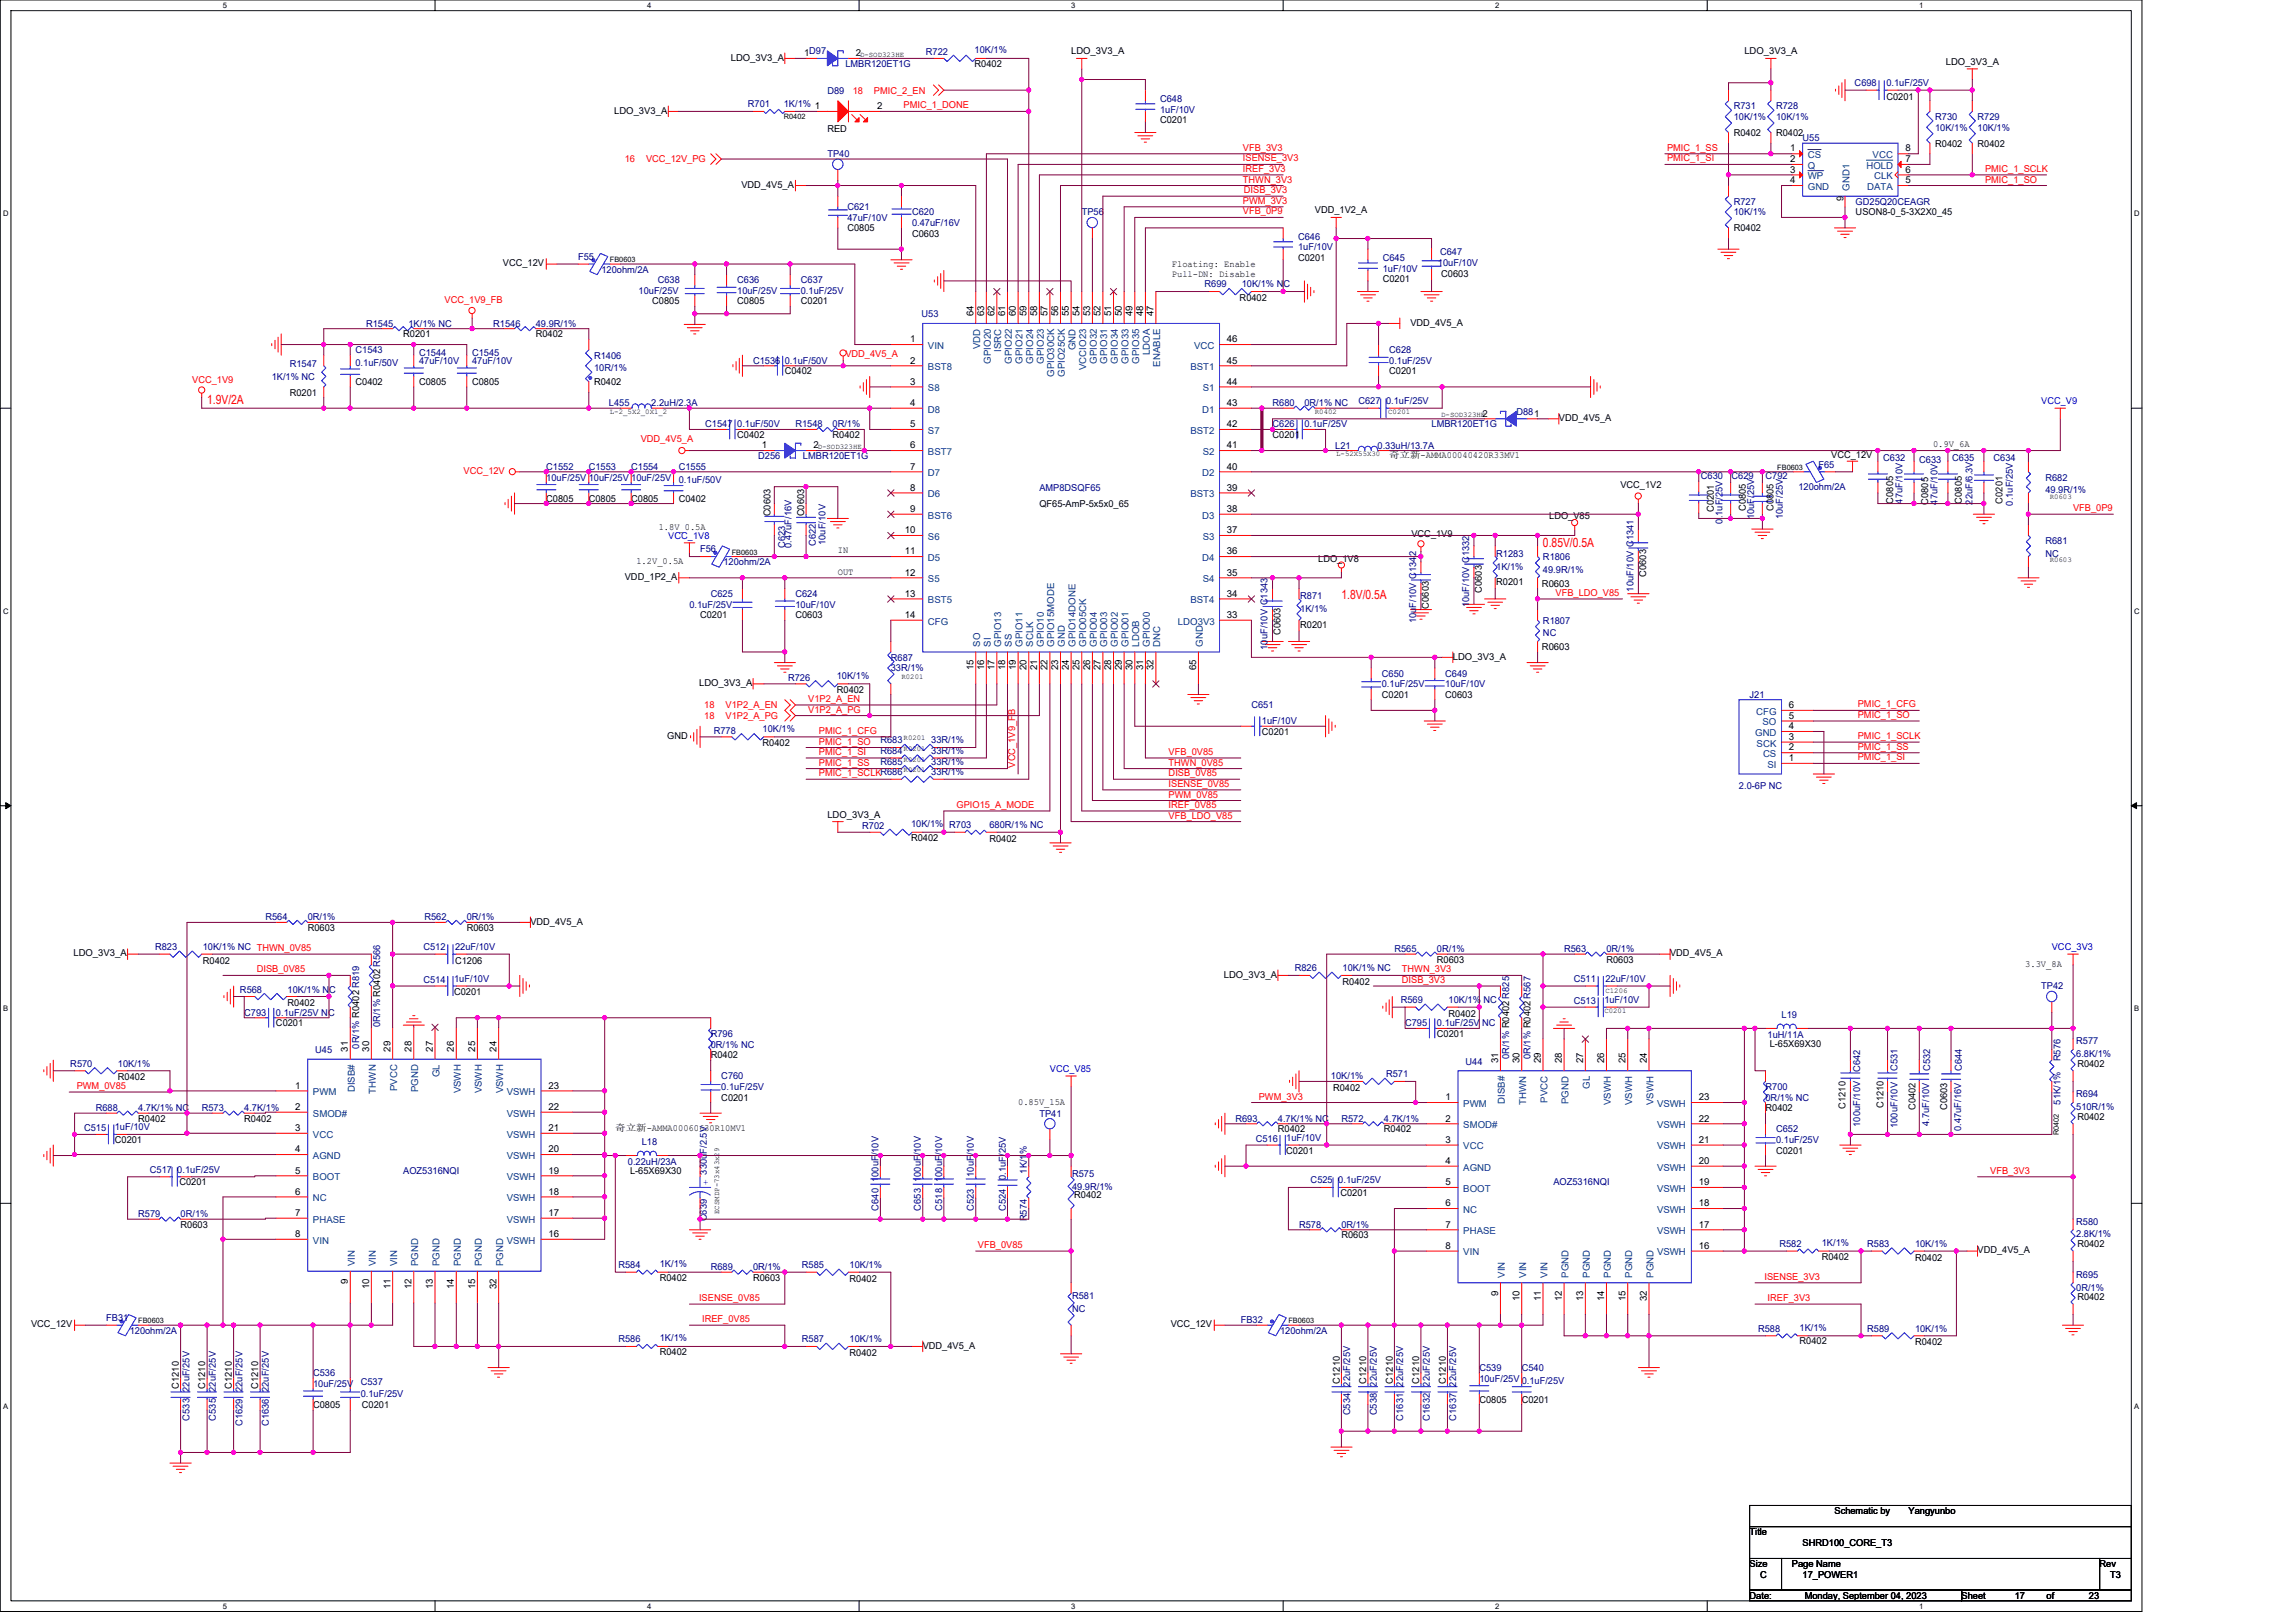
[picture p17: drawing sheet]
<svg xmlns="http://www.w3.org/2000/svg" width="297mm" height="210mm" viewBox="0 0 297 210" stroke-linecap="round" stroke-linejoin="round" font-family="sans-serif">
<defs><g id="words">
<g font-size="1.6" fill="#f00">
<text x="26.8" y="52.3">1.9V/2A</text>
<text x="199.6" y="70.8">0.85V/0.5A</text>
<text x="173.5" y="77.5">1.8V/0.5A</text>
</g>
<g font-size="1.2">
<text x="94.5" y="7.9">LDO_3V3_A</text>
<text x="104" y="7.3">1D97</text>
<text x="110.7" y="7.3">2</text>
<text x="126.1" y="8.7">R0402</text>
<text x="138.6" y="7">LDO_3V3_A</text>
<text x="225.7" y="7">LDO_3V3_A</text>
<text x="251.7" y="8.4">LDO_3V3_A</text>
<text x="79.5" y="14.7">LDO_3V3_A</text>
<text x="107" y="17">RED</text>
<text x="113.5" y="14.1">2</text>
<text x="150.1" y="15.9">C0201</text>
<text x="224.3" y="17.6">R0402</text>
<text x="229.8" y="17.6">R0402</text>
<text x="244" y="12.9">C0201</text>
<text x="231.6" y="19.6">1</text>
<text x="231.6" y="22.3">3</text>
<text x="231.6" y="21">2</text>
<text x="231.6" y="23.7">4</text>
<text x="246.5" y="23.7">5</text>
<text x="246.5" y="22.3">6</text>
<text x="246.5" y="21">7</text>
<text x="246.5" y="19.6">8</text>
<text x="250.4" y="19">R0402</text>
<text x="255.8" y="19">R0402</text>
<text x="95.9" y="24.3">VDD_4V5_A</text>
<text x="109.6" y="29.9">C0805</text>
<text x="170.1" y="27.6">VDD_1V2_A</text>
<text x="224.3" y="29.9">R0402</text>
<text x="238.5" y="26.1" transform="rotate(-90 238.5 26.1)">9</text>
<text x="240.1" y="27.9">USON8-0_5-3X2X0_45</text>
<text x="65.1" y="34.5">VCC_12V</text>
<text x="118" y="30.6">C0603</text>
<text x="151.6" y="34.6">Floating: Enable</text>
<text x="151.6" y="35.8">Pull-DN: Disable</text>
<text x="167.9" y="33.8">C0201</text>
<text x="186.5" y="35.8">C0603</text>
<text x="84.4" y="39.4">C0805</text>
<text x="95.4" y="39.4">C0805</text>
<text x="103.6" y="39.4">C0201</text>
<text x="125.9" y="40.9" transform="rotate(-90 125.9 40.9)">64</text>
<text x="127.3" y="40.9" transform="rotate(-90 127.3 40.9)">63</text>
<text x="128.7" y="40.9" transform="rotate(-90 128.7 40.9)">62</text>
<text x="130" y="40.9" transform="rotate(-90 130 40.9)">61</text>
<text x="131.4" y="40.9" transform="rotate(-90 131.4 40.9)">60</text>
<text x="132.8" y="40.9" transform="rotate(-90 132.8 40.9)">59</text>
<text x="134.2" y="40.9" transform="rotate(-90 134.2 40.9)">58</text>
<text x="135.5" y="40.9" transform="rotate(-90 135.5 40.9)">57</text>
<text x="136.9" y="40.9" transform="rotate(-90 136.9 40.9)">56</text>
<text x="138.3" y="40.9" transform="rotate(-90 138.3 40.9)">55</text>
<text x="139.7" y="40.9" transform="rotate(-90 139.7 40.9)">54</text>
<text x="141" y="40.9" transform="rotate(-90 141 40.9)">53</text>
<text x="142.4" y="40.9" transform="rotate(-90 142.4 40.9)">52</text>
<text x="143.8" y="40.9" transform="rotate(-90 143.8 40.9)">51</text>
<text x="145.1" y="40.9" transform="rotate(-90 145.1 40.9)">50</text>
<text x="146.5" y="40.9" transform="rotate(-90 146.5 40.9)">49</text>
<text x="147.9" y="40.9" transform="rotate(-90 147.9 40.9)">48</text>
<text x="149.2" y="40.9" transform="rotate(-90 149.2 40.9)">47</text>
<text x="160.4" y="39">R0402</text>
<text x="178.9" y="36.5">C0201</text>
<text x="52.2" y="43.6">R0201</text>
<text x="69.3" y="43.6">R0402</text>
<text x="117.7" y="44.3">1</text>
<text x="117.7" y="47">2</text>
<text x="158.7" y="47">45</text>
<text x="158.7" y="44.3">46</text>
<text x="182.5" y="42.1">VDD_4V5_A</text>
<text x="37.5" y="51.2">R0201</text>
<text x="46" y="49.8">C0402</text>
<text x="54.2" y="49.8">C0805</text>
<text x="61.1" y="49.8">C0805</text>
<text x="76.9" y="49.8">R0402</text>
<text x="101.5" y="48.5">C0402</text>
<text x="117.7" y="49.8">3</text>
<text x="117.7" y="52.5">4</text>
<text x="158.7" y="49.8">44</text>
<text x="158.7" y="52.5">43</text>
<text x="179.7" y="48.5">C0201</text>
<text x="191.8" y="53.9">2</text>
<text x="95.4" y="56.7">C0402</text>
<text x="98.5" y="58">1</text>
<text x="105.2" y="58">2</text>
<text x="107.7" y="56.7">R0402</text>
<text x="117.7" y="55.3">5</text>
<text x="117.7" y="58">6</text>
<text x="158.7" y="55.3">42</text>
<text x="158.7" y="58">41</text>
<text x="164.6" y="56.7">C0201</text>
<text x="179.7" y="59.3">奇立新-AMMA00040420R33MV1</text>
<text x="201.7" y="54.5">VDD_4V5_A</text>
<text x="236.9" y="59.3">VCC_12V</text>
<text x="250.1" y="57.9">0.9V_6A</text>
<text x="70.7" y="64.9">C0805</text>
<text x="76.2" y="64.9">C0805</text>
<text x="81.7" y="64.9">C0805</text>
<text x="87.8" y="64.9">C0402</text>
<text x="117.7" y="60.7">7</text>
<text x="117.7" y="63.5">8</text>
<text x="134.5" y="65.6">QF65-AmP-5x5x0_65</text>
<text x="158.7" y="63.5">39</text>
<text x="158.7" y="60.7">40</text>
<text x="209.6" y="63.1">VCC_1V2</text>
<text x="244.9" y="65.2" transform="rotate(-90 244.9 65.2)">C0805</text>
<text x="249.4" y="65.3" transform="rotate(-90 249.4 65.3)">C0805</text>
<text x="253.8" y="65.2" transform="rotate(-90 253.8 65.2)">C0805</text>
<text x="259.1" y="65.2" transform="rotate(-90 259.1 65.2)">C0201</text>
<text x="85.2" y="68.6">1.8V_0.5A</text>
<text x="99.7" y="66.8" transform="rotate(-90 99.7 66.8)">C0603</text>
<text x="104.1" y="66.8" transform="rotate(-90 104.1 66.8)">C0603</text>
<text x="108.4" y="71.6">IN</text>
<text x="117.1" y="69">10</text>
<text x="117.1" y="71.7">11</text>
<text x="117.7" y="66.2">9</text>
<text x="158.7" y="69">37</text>
<text x="158.7" y="71.7">36</text>
<text x="158.7" y="66.2">38</text>
<text x="182.6" y="69.4">VCC_1V9</text>
<text x="200.4" y="67.1">LDO_V85</text>
<text x="221.7" y="66.3" transform="rotate(-90 221.7 66.3)">C0201</text>
<text x="225.8" y="66.1" transform="rotate(-90 225.8 66.1)">C0805</text>
<text x="229.4" y="66.1" transform="rotate(-90 229.4 66.1)">C0805</text>
<text x="80.8" y="75.1">VDD_1P2_A</text>
<text x="82.3" y="73">1.2V_0.5A</text>
<text x="108.4" y="74.4">OUT</text>
<text x="117.1" y="74.5">12</text>
<text x="117.1" y="77.2">13</text>
<text x="158.7" y="77.2">34</text>
<text x="158.7" y="74.5">35</text>
<text x="170.5" y="72.7">LDO_1V8</text>
<text x="191.7" y="76.7" transform="rotate(-90 191.7 76.7)">C0603</text>
<text x="193.6" y="75.7">R0201</text>
<text x="199.5" y="75.9">R0603</text>
<text x="213" y="74.6" transform="rotate(-90 213 74.6)">C0603</text>
<text x="90.6" y="80">C0201</text>
<text x="102.9" y="80">C0603</text>
<text x="117.1" y="79.9">14</text>
<text x="158.7" y="79.9">33</text>
<text x="165.6" y="82.2" transform="rotate(-90 165.6 82.2)">C0603</text>
<text x="168.2" y="81.2">R0201</text>
<text x="184.8" y="78.7" transform="rotate(-90 184.8 78.7)">C0603</text>
<text x="90.4" y="88.8">LDO_3V3_A</text>
<text x="108.3" y="89.6">R0402</text>
<text x="125.9" y="86.7" transform="rotate(-90 125.9 86.7)">15</text>
<text x="127.3" y="86.7" transform="rotate(-90 127.3 86.7)">16</text>
<text x="128.7" y="86.7" transform="rotate(-90 128.7 86.7)">17</text>
<text x="130" y="86.7" transform="rotate(-90 130 86.7)">18</text>
<text x="131.4" y="86.7" transform="rotate(-90 131.4 86.7)">19</text>
<text x="132.8" y="86.7" transform="rotate(-90 132.8 86.7)">20</text>
<text x="134.2" y="86.7" transform="rotate(-90 134.2 86.7)">21</text>
<text x="135.5" y="86.7" transform="rotate(-90 135.5 86.7)">22</text>
<text x="136.9" y="86.7" transform="rotate(-90 136.9 86.7)">23</text>
<text x="138.3" y="86.7" transform="rotate(-90 138.3 86.7)">24</text>
<text x="139.7" y="86.7" transform="rotate(-90 139.7 86.7)">25</text>
<text x="141" y="86.7" transform="rotate(-90 141 86.7)">26</text>
<text x="142.4" y="86.7" transform="rotate(-90 142.4 86.7)">27</text>
<text x="143.8" y="86.7" transform="rotate(-90 143.8 86.7)">28</text>
<text x="145.1" y="86.7" transform="rotate(-90 145.1 86.7)">29</text>
<text x="146.5" y="86.7" transform="rotate(-90 146.5 86.7)">30</text>
<text x="147.9" y="86.7" transform="rotate(-90 147.9 86.7)">31</text>
<text x="149.2" y="86.7" transform="rotate(-90 149.2 86.7)">32</text>
<text x="154.7" y="86.7" transform="rotate(-90 154.7 86.7)">65</text>
<text x="188" y="85.3">LDO_3V3_A</text>
<text x="199.5" y="84.1">R0603</text>
<text x="86.3" y="95.6">GND</text>
<text x="163.3" y="95.1">C0201</text>
<text x="178.8" y="90.3">C0201</text>
<text x="187" y="90.3">C0603</text>
<text x="231.4" y="94.3">4</text>
<text x="231.4" y="95.7">3</text>
<text x="231.4" y="91.6">6</text>
<text x="231.4" y="93">5</text>
<text x="98.7" y="96.5">R0402</text>
<text x="231.4" y="98.5">1</text>
<text x="231.4" y="97.1">2</text>
<text x="107" y="105.8">LDO_3V3_A</text>
<text x="117.9" y="108.8">R0402</text>
<text x="128" y="108.9">R0402</text>
<text x="68.6" y="119.6">VDD_4V5_A</text>
<text x="9.5" y="123.7">LDO_3V3_A</text>
<text x="26.2" y="124.7">R0402</text>
<text x="39.8" y="120.5">R0603</text>
<text x="58.9" y="124.7">C1206</text>
<text x="60.4" y="120.5">R0603</text>
<text x="185.9" y="124.6">R0603</text>
<text x="207.8" y="124.6">R0603</text>
<text x="216.1" y="123.7">VDD_4V5_A</text>
<text x="262" y="125.1">3.3V_8A</text>
<text x="37.2" y="130.2">R0402</text>
<text x="58.8" y="128.7">C0201</text>
<text x="158.3" y="126.5">LDO_3V3_A</text>
<text x="173.7" y="127.4">R0402</text>
<text x="187.4" y="131.6">R0402</text>
<text x="35.7" y="132.8">C0201</text>
<text x="45" y="136.1" transform="rotate(-90 45 136.1)">31</text>
<text x="47.7" y="136.1" transform="rotate(-90 47.7 136.1)">30</text>
<text x="50.5" y="136.1" transform="rotate(-90 50.5 136.1)">29</text>
<text x="53.2" y="136.1" transform="rotate(-90 53.2 136.1)">28</text>
<text x="56" y="136.1" transform="rotate(-90 56 136.1)">27</text>
<text x="58.7" y="136.1" transform="rotate(-90 58.7 136.1)">26</text>
<text x="61.5" y="136.1" transform="rotate(-90 61.5 136.1)">25</text>
<text x="64.2" y="136.1" transform="rotate(-90 64.2 136.1)">24</text>
<text x="91.9" y="136.9">R0402</text>
<text x="185.9" y="134.2">C0201</text>
<text x="193.8" y="137.6" transform="rotate(-90 193.8 137.6)">31</text>
<text x="196.6" y="137.6" transform="rotate(-90 196.6 137.6)">30</text>
<text x="199.3" y="137.6" transform="rotate(-90 199.3 137.6)">29</text>
<text x="202.1" y="137.6" transform="rotate(-90 202.1 137.6)">28</text>
<text x="204.8" y="137.6" transform="rotate(-90 204.8 137.6)">27</text>
<text x="207.5" y="137.6" transform="rotate(-90 207.5 137.6)">26</text>
<text x="210.3" y="137.6" transform="rotate(-90 210.3 137.6)">25</text>
<text x="213" y="137.6" transform="rotate(-90 213 137.6)">24</text>
<text x="229" y="135.4">L-65X69X30</text>
<text x="15.3" y="139.8">R0402</text>
<text x="38.2" y="140.8">1</text>
<text x="38.2" y="143.6">2</text>
<text x="70.9" y="143.6">22</text>
<text x="70.9" y="140.8">23</text>
<text x="93.3" y="142.4">C0201</text>
<text x="131.7" y="142.9">0.85V_15A</text>
<text x="172.5" y="141.2">R0402</text>
<text x="187" y="142.3">1</text>
<text x="219.8" y="142.3">23</text>
<text x="228.4" y="143.8">R0402</text>
<text x="238.8" y="143.5" transform="rotate(-90 238.8 143.5)">C1210</text>
<text x="243.7" y="143.3" transform="rotate(-90 243.7 143.3)">C1210</text>
<text x="247.8" y="143.6" transform="rotate(-90 247.8 143.6)">C0402</text>
<text x="251.9" y="143.6" transform="rotate(-90 251.9 143.6)">C0603</text>
<text x="268.7" y="138">R0402</text>
<text x="14.9" y="147.9">C0201</text>
<text x="17.9" y="145.1">R0402</text>
<text x="31.6" y="145.1">R0402</text>
<text x="38.2" y="146.3">3</text>
<text x="38.2" y="149.1">4</text>
<text x="70.9" y="149.1">20</text>
<text x="70.9" y="146.3">21</text>
<text x="79.6" y="146.4">奇立新-AMMA00060630R10MV1</text>
<text x="165.3" y="146.5">R0402</text>
<text x="166.4" y="149.3">C0201</text>
<text x="179" y="146.5">R0402</text>
<text x="187" y="145.1">2</text>
<text x="187" y="147.8">3</text>
<text x="219.8" y="147.8">21</text>
<text x="219.8" y="145.1">22</text>
<text x="229.8" y="149.3">C0201</text>
<text x="268.7" y="144.9">R0402</text>
<text x="23.2" y="153.4">C0201</text>
<text x="38.2" y="151.8">5</text>
<text x="38.2" y="154.6">6</text>
<text x="70.9" y="154.6">18</text>
<text x="70.9" y="151.8">19</text>
<text x="81.5" y="151.9">L-65X69X30</text>
<text x="139" y="155">R0402</text>
<text x="173.4" y="154.7">C0201</text>
<text x="187" y="150.6">4</text>
<text x="187" y="153.3">5</text>
<text x="219.8" y="153.3">19</text>
<text x="219.8" y="150.6">20</text>
<text x="23.4" y="158.9">R0603</text>
<text x="38.2" y="157.3">7</text>
<text x="38.2" y="160">8</text>
<text x="70.9" y="160">16</text>
<text x="70.9" y="157.3">17</text>
<text x="173.5" y="160.2">R0603</text>
<text x="187" y="156.1">6</text>
<text x="187" y="158.8">7</text>
<text x="187" y="161.6">8</text>
<text x="219.8" y="161.6">16</text>
<text x="219.8" y="158.8">17</text>
<text x="219.8" y="156.1">18</text>
<text x="268.7" y="161.3">R0402</text>
<text x="45" y="166.1" transform="rotate(-90 45 166.1)">9</text>
<text x="47.7" y="166.8" transform="rotate(-90 47.7 166.8)">10</text>
<text x="50.5" y="166.8" transform="rotate(-90 50.5 166.8)">11</text>
<text x="53.2" y="166.8" transform="rotate(-90 53.2 166.8)">12</text>
<text x="56" y="166.8" transform="rotate(-90 56 166.8)">13</text>
<text x="58.7" y="166.8" transform="rotate(-90 58.7 166.8)">14</text>
<text x="61.5" y="166.8" transform="rotate(-90 61.5 166.8)">15</text>
<text x="64.2" y="166.8" transform="rotate(-90 64.2 166.8)">32</text>
<text x="85.4" y="165.7">R0402</text>
<text x="97.4" y="165.7">R0603</text>
<text x="109.9" y="165.9">R0402</text>
<text x="193.8" y="167.6" transform="rotate(-90 193.8 167.6)">9</text>
<text x="235.7" y="163">R0402</text>
<text x="247.8" y="163.1">R0402</text>
<text x="255.8" y="162.2">VDD_4V5_A</text>
<text x="4" y="171.7">VCC_12V</text>
<text x="151.5" y="171.7">VCC_12V</text>
<text x="196.6" y="168.3" transform="rotate(-90 196.6 168.3)">10</text>
<text x="199.3" y="168.3" transform="rotate(-90 199.3 168.3)">11</text>
<text x="202.1" y="168.3" transform="rotate(-90 202.1 168.3)">12</text>
<text x="204.8" y="168.3" transform="rotate(-90 204.8 168.3)">13</text>
<text x="207.5" y="168.3" transform="rotate(-90 207.5 168.3)">14</text>
<text x="210.3" y="168.3" transform="rotate(-90 210.3 168.3)">15</text>
<text x="213" y="168.3" transform="rotate(-90 213 168.3)">32</text>
<text x="232.8" y="173.9">R0402</text>
<text x="268.7" y="168.2">R0402</text>
<text x="23.1" y="179.7" transform="rotate(-90 23.1 179.7)">C1210</text>
<text x="26.6" y="179.7" transform="rotate(-90 26.6 179.7)">C1210</text>
<text x="30" y="179.7" transform="rotate(-90 30 179.7)">C1210</text>
<text x="33.4" y="179.7" transform="rotate(-90 33.4 179.7)">C1210</text>
<text x="85.4" y="175.3">R0402</text>
<text x="109.9" y="175.5">R0402</text>
<text x="119.4" y="174.5">VDD_4V5_A</text>
<text x="173.3" y="179" transform="rotate(-90 173.3 179)">C1210</text>
<text x="176.8" y="179" transform="rotate(-90 176.8 179)">C1210</text>
<text x="180.2" y="179" transform="rotate(-90 180.2 179)">C1210</text>
<text x="183.6" y="179" transform="rotate(-90 183.6 179)">C1210</text>
<text x="187" y="179" transform="rotate(-90 187 179)">C1210</text>
<text x="247.8" y="174.1">R0402</text>
<text x="40.5" y="182.2">C0805</text>
<text x="46.8" y="182.2">C0201</text>
<text x="191.4" y="181.5">C0805</text>
<text x="196.9" y="181.5">C0201</text>
<text x="237.3" y="195.9">Schematic by</text>
<text x="246.9" y="195.9">Yangyunbo</text>
<text x="226.4" y="198.6">Title</text>
<text x="226.4" y="202.8">Size</text>
<text x="231.8" y="202.8">Page Name</text>
<text x="233.2" y="200">SHRD100_CORE_T3</text>
<text x="271.6" y="202.8">Rev</text>
<text x="226.4" y="206.9">Date:</text>
<text x="227.7" y="204.1">C</text>
<text x="233.2" y="204.1">17_POWER1</text>
<text x="233.5" y="206.9">Monday, September 04, 2023</text>
<text x="253.8" y="206.9">Sheet</text>
<text x="260.6" y="206.9">17</text>
<text x="264.8" y="206.9">of</text>
<text x="270.3" y="206.9">23</text>
<text x="273" y="204.1">T3</text>
</g>
<g font-size="1.2" fill="#000080">
<text x="109.4" y="8.7">LMBR120ET1G</text>
<text x="119.8" y="7.2">R722</text>
<text x="126.1" y="6.9">10K/1%</text>
<text x="239.9" y="11.1">C698</text>
<text x="244" y="11.1">0.1uF/25V</text>
<text x="96.7" y="13.9">R701</text>
<text x="101.4" y="13.9">1K/1% 1</text>
<text x="107" y="12.1">D89</text>
<text x="150.1" y="13.2">C648</text>
<text x="150.1" y="14.6">1uF/10V</text>
<text x="224.3" y="14.2">R731</text>
<text x="224.3" y="15.5">10K/1%</text>
<text x="229.8" y="14.2">R728</text>
<text x="229.8" y="15.5">10K/1%</text>
<text x="250.4" y="15.5">R730</text>
<text x="250.4" y="16.9">10K/1%</text>
<text x="255.8" y="15.5">R729</text>
<text x="255.8" y="16.9">10K/1%</text>
<text x="107" y="20.3">TP40</text>
<text x="233.2" y="18.3">U55</text>
<text x="109.6" y="27.2">C621</text>
<text x="109.6" y="28.6">47uF/10V</text>
<text x="118" y="27.9">C620</text>
<text x="118" y="29.3">0.47uF/16V</text>
<text x="140" y="27.9">TP56</text>
<text x="224.3" y="26.5">R727</text>
<text x="224.3" y="27.9">10K/1%</text>
<text x="240.1" y="26.5">GD25Q20CEAGR</text>
<text x="74.8" y="33.6">F55</text>
<text x="77.8" y="35.3">120ohm/2A</text>
<text x="167.9" y="31">C646</text>
<text x="167.9" y="32.4">1uF/10V</text>
<text x="178.9" y="33.8">C645</text>
<text x="178.9" y="35.1">1uF/10V</text>
<text x="186" y="34.5">10uF/10V</text>
<text x="186.3" y="33">C647</text>
<text x="82.6" y="38">10uF/25V</text>
<text x="85.1" y="36.7">C638</text>
<text x="95.4" y="36.7">C636</text>
<text x="95.4" y="38">10uF/25V</text>
<text x="103.6" y="36.7">C637</text>
<text x="103.6" y="38">0.1uF/25V</text>
<text x="119.2" y="41">U53</text>
<text x="155.8" y="37.2">R699</text>
<text x="160.7" y="37.2">10K/1% NC</text>
<text x="37.5" y="47.5">R1547</text>
<text x="46" y="45.7">C1543</text>
<text x="46" y="47.3">0.1uF/50V</text>
<text x="47.4" y="42.3">R1545</text>
<text x="52.8" y="42.3">1K/1% NC</text>
<text x="54.2" y="46.1">C1544</text>
<text x="54.2" y="47.1">47uF/10V</text>
<text x="61.1" y="46.1">C1545</text>
<text x="61.1" y="47.1">47uF/10V</text>
<text x="63.8" y="42.3">R1546</text>
<text x="69.3" y="42.3">49.9R/1%</text>
<text x="76.9" y="46.4">R1406</text>
<text x="97.4" y="47.1">C1536 0.1uF/50V</text>
<text x="179.7" y="45.7">C628</text>
<text x="179.7" y="47.1">0.1uF/25V</text>
<text x="35.2" y="49.1">1K/1% NC</text>
<text x="76.9" y="48">10R/1%</text>
<text x="78.8" y="52.6">L455</text>
<text x="84.3" y="52.6">2.2uH/2.3A</text>
<text x="164.6" y="52.6">R680</text>
<text x="168.8" y="52.6">0R/1% NC</text>
<text x="175.7" y="52.3">C627 0.1uF/25V</text>
<text x="196.2" y="53.7">D881</text>
<text x="91.2" y="55.3">C1547 0.1uF/50V</text>
<text x="98.1" y="59.4">D256</text>
<text x="102.9" y="55.3">R1548</text>
<text x="103.9" y="59.4">LMBR120ET1G</text>
<text x="107.7" y="55.3">0R/1%</text>
<text x="164.6" y="55.3">C626</text>
<text x="168.8" y="55.3">0.1uF/25V</text>
<text x="172.7" y="58">L21</text>
<text x="178.2" y="58">0.33uH/13.7A</text>
<text x="185.2" y="55.3">LMBR120ET1G</text>
<text x="243.6" y="59.7">C632</text>
<text x="248.3" y="59.8">C633</text>
<text x="252.6" y="59.7">C635</text>
<text x="257.9" y="59.7">C634</text>
<text x="70.7" y="60.8">C1552</text>
<text x="70.7" y="62.2">10uF/25V 10uF/25V 10uF/25V</text>
<text x="76.2" y="60.8">C1553</text>
<text x="81.7" y="60.8">C1554</text>
<text x="87.8" y="60.8">C1555</text>
<text x="87.8" y="62.4">0.1uF/50V</text>
<text x="134.5" y="63.5">AMP8DSQF65</text>
<text x="220" y="62">C630</text>
<text x="224" y="62">C629</text>
<text x="228.4" y="62">C792</text>
<text x="232.7" y="63.4">120ohm/2A</text>
<text x="235.3" y="60.5">F65</text>
<text x="246.1" y="65.2" transform="rotate(-90 246.1 65.2)">47uF/10V</text>
<text x="250.7" y="65.3" transform="rotate(-90 250.7 65.3)">47uF/10V</text>
<text x="255.2" y="65.3" transform="rotate(-90 255.2 65.3)">22uF/6.3V</text>
<text x="260.4" y="65.4" transform="rotate(-90 260.4 65.4)">0.1uF/25V</text>
<text x="264.6" y="62.2">R682</text>
<text x="264.6" y="63.8">49.9R/1%</text>
<text x="90.6" y="71.5">F56</text>
<text x="101.6" y="70.9" transform="rotate(-90 101.6 70.9)">C623</text>
<text x="102.4" y="70.9" transform="rotate(-90 102.4 70.9)">0.47uF/16V</text>
<text x="105.6" y="70.6" transform="rotate(-90 105.6 70.6)">C622</text>
<text x="106.8" y="70.5" transform="rotate(-90 106.8 70.5)">10uF/10V</text>
<text x="211.3" y="70.8" transform="rotate(-90 211.3 70.8)">C1341</text>
<text x="222.8" y="67.8" transform="rotate(-90 222.8 67.8)">0.1uF/25V</text>
<text x="226.9" y="67.2" transform="rotate(-90 226.9 67.2)">10uF/25V</text>
<text x="230.6" y="67.2" transform="rotate(-90 230.6 67.2)">10uF/25V</text>
<text x="264.6" y="70.4">R681</text>
<text x="91.9" y="77.3">C625</text>
<text x="93.6" y="73.1">120ohm/2A</text>
<text x="102.9" y="77.3">C624</text>
<text x="168.2" y="77.5">R871</text>
<text x="183.2" y="74.9" transform="rotate(-90 183.2 74.9)">C1342</text>
<text x="190.1" y="72.8" transform="rotate(-90 190.1 72.8)">C1332</text>
<text x="193.6" y="72">R1283</text>
<text x="193.6" y="73.7">1K/1%</text>
<text x="199.6" y="72.5">R1806</text>
<text x="199.6" y="74.1">49.9R/1%</text>
<text x="211.3" y="76.5" transform="rotate(-90 211.3 76.5)">10uF/10V</text>
<text x="264.6" y="72">NC</text>
<text x="89.2" y="78.6">0.1uF/25V</text>
<text x="102.9" y="78.6">10uF/10V</text>
<text x="164" y="78.3" transform="rotate(-90 164 78.3)">C1343</text>
<text x="168.2" y="79.2">1K/1%</text>
<text x="183.2" y="80.6" transform="rotate(-90 183.2 80.6)">10uF/10V</text>
<text x="190.1" y="78.6" transform="rotate(-90 190.1 78.6)">10uF/10V</text>
<text x="199.6" y="80.7">R1807</text>
<text x="199.6" y="82.3">NC</text>
<text x="102" y="88.1">R726</text>
<text x="108.3" y="87.8">10K/1%</text>
<text x="115.2" y="85.5">R687</text>
<text x="115.2" y="86.8">33R/1%</text>
<text x="164" y="84.1" transform="rotate(-90 164 84.1)">10uF/10V</text>
<text x="178.8" y="87.5">C650</text>
<text x="178.8" y="88.9">0.1uF/25V</text>
<text x="187" y="87.5">C649</text>
<text x="187" y="88.9">10uF/10V</text>
<text x="92.3" y="95">R778</text>
<text x="98.7" y="94.7">10K/1%</text>
<text x="161.9" y="91.7">C651</text>
<text x="163.3" y="93.7">1uF/10V</text>
<text x="226.4" y="90.3">J21</text>
<text x="113.9" y="96.2">R683</text>
<text x="113.9" y="98.9">R685</text>
<text x="113.9" y="97.6">R684</text>
<text x="120.5" y="96.2">33R/1%</text>
<text x="120.5" y="98.9">33R/1%</text>
<text x="120.5" y="97.6">33R/1%</text>
<text x="120.5" y="100.3">33R/1%</text>
<text x="111.5" y="107.3">R702</text>
<text x="117.9" y="107">10K/1%</text>
<text x="122.8" y="107.1">R703</text>
<text x="128" y="107.1">680R/1% NC</text>
<text x="225" y="102.1">2.0-6P NC</text>
<text x="34.3" y="119.1">R564</text>
<text x="39.8" y="119.1">0R/1%</text>
<text x="54.9" y="119.1">R562</text>
<text x="60.4" y="119.1">0R/1%</text>
<text x="20.1" y="122.9">R823</text>
<text x="26.2" y="122.9">10K/1% NC THWN_0V85</text>
<text x="54.8" y="122.9">C512</text>
<text x="58.9" y="122.9">22uF/10V</text>
<text x="167.5" y="125.7">R826</text>
<text x="173.7" y="125.7">10K/1% NC</text>
<text x="180.4" y="123.2">R565</text>
<text x="185.9" y="123.2">0R/1%</text>
<text x="202.3" y="123.2">R563</text>
<text x="207.8" y="123.2">0R/1%</text>
<text x="31" y="128.4">R568</text>
<text x="31.6" y="131.4">C793</text>
<text x="35.7" y="131.4">0.1uF/25V NC</text>
<text x="37.2" y="128.4">10K/1% NC</text>
<text x="54.8" y="127.2">C514</text>
<text x="58.8" y="127">1uF/10V</text>
<text x="181.2" y="129.8">R569</text>
<text x="187.4" y="129.8">10K/1% NC</text>
<text x="203.6" y="129.9">C513</text>
<text x="203.6" y="127">C511</text>
<text x="207.6" y="129.8">1uF/10V</text>
<text x="207.7" y="127">22uF/10V</text>
<text x="230.5" y="131.7">L19</text>
<text x="264.1" y="128">TP42</text>
<text x="40.8" y="136.2">U45</text>
<text x="46.5" y="135.7" transform="rotate(-90 46.5 135.7)">0R/1% R0402 R819</text>
<text x="49.2" y="132.9" transform="rotate(-90 49.2 132.9)">0R/1% R0402 R566</text>
<text x="91.9" y="134.2">R796</text>
<text x="91.9" y="135.6">0R/1% NC</text>
<text x="181.8" y="132.8">C795</text>
<text x="185.9" y="132.8">0.1uF/25V NC</text>
<text x="189.6" y="137.7">U44</text>
<text x="195.3" y="137" transform="rotate(-90 195.3 137)">0R/1% R0402 R825</text>
<text x="198" y="137" transform="rotate(-90 198 137)">0R/1% R0402 R567</text>
<text x="228.7" y="134.3">1uH/11A</text>
<text x="266.6" y="137.3" transform="rotate(-90 266.6 137.3)">R576</text>
<text x="268.6" y="135.1">R577</text>
<text x="268.6" y="136.8">6.8K/1%</text>
<text x="9.1" y="138">R570</text>
<text x="12.4" y="143.8">R688</text>
<text x="15.3" y="138">10K/1%</text>
<text x="17.9" y="143.8">4.7K/1% NC</text>
<text x="26.1" y="143.8">R573</text>
<text x="31.6" y="143.8">4.7K/1%</text>
<text x="93.3" y="139.7">C760</text>
<text x="93.3" y="141">0.1uF/25V</text>
<text x="172.2" y="139.7">10K/1%</text>
<text x="179.3" y="139.4">R571</text>
<text x="228.4" y="141">R700</text>
<text x="228.4" y="142.4">0R/1% NC</text>
<text x="240.7" y="138.7" transform="rotate(-90 240.7 138.7)">C642</text>
<text x="245.5" y="138.5" transform="rotate(-90 245.5 138.5)">C531</text>
<text x="249.7" y="138.5" transform="rotate(-90 249.7 138.5)">C532</text>
<text x="253.8" y="138.5" transform="rotate(-90 253.8 138.5)">C644</text>
<text x="266.6" y="142.9" transform="rotate(-90 266.6 142.9)">51K/1%</text>
<text x="268.6" y="142">R694</text>
<text x="268.6" y="143.6">510R/1%</text>
<text x="10.9" y="146.4">C515</text>
<text x="14.9" y="146.2">1uF/10V</text>
<text x="83" y="148.2">L18</text>
<text x="134.5" y="144.5">TP41</text>
<text x="159.8" y="145.1">R693</text>
<text x="162.5" y="147.7">C516</text>
<text x="165.3" y="145.1">4.7K/1% NC</text>
<text x="166.4" y="147.6">1uF/10V</text>
<text x="173.5" y="145.1">R572</text>
<text x="179" y="145.1">4.7K/1%</text>
<text x="229.8" y="146.5">C652</text>
<text x="229.8" y="147.9">0.1uF/25V</text>
<text x="240.7" y="145.8" transform="rotate(-90 240.7 145.8)">100uF/10V</text>
<text x="245.5" y="145.9" transform="rotate(-90 245.5 145.9)">100uF/10V</text>
<text x="249.6" y="145.7" transform="rotate(-90 249.6 145.7)">4.7uF/10V</text>
<text x="253.7" y="146.3" transform="rotate(-90 253.7 146.3)">0.47uF/16V</text>
<text x="19.4" y="151.7">C517 0.1uF/25V</text>
<text x="52.2" y="151.9">AOZ5316NQI</text>
<text x="81.2" y="150.8">0.22uH/23A</text>
<text x="91.4" y="152" transform="rotate(-90 91.4 152)">330uF/2.5V</text>
<text x="126" y="152.3" transform="rotate(-90 126 152.3)">10uF/10V</text>
<text x="130.1" y="152.7" transform="rotate(-90 130.1 152.7)">0.1uF/25V</text>
<text x="132.9" y="151.9" transform="rotate(-90 132.9 151.9)">1K/1%</text>
<text x="138.7" y="152.3">R575</text>
<text x="138.7" y="153.9">49.9R/1%</text>
<text x="169.6" y="153.1">C525 0.1uF/25V</text>
<text x="201" y="153.4">AOZ5316NQI</text>
<text x="17.9" y="157.5">R579</text>
<text x="23.4" y="157.5">0R/1%</text>
<text x="91.4" y="158" transform="rotate(-90 91.4 158)">C639</text>
<text x="113.7" y="156.6" transform="rotate(-90 113.7 156.6)">C640 100uF/10V</text>
<text x="119.1" y="156.6" transform="rotate(-90 119.1 156.6)">C653 100uF/10V</text>
<text x="121.9" y="156.6" transform="rotate(-90 121.9 156.6)">C518 100uF/10V</text>
<text x="126" y="156.6" transform="rotate(-90 126 156.6)">C523</text>
<text x="130.1" y="156.6" transform="rotate(-90 130.1 156.6)">C524</text>
<text x="132.9" y="158" transform="rotate(-90 132.9 158)">R574</text>
<text x="168.1" y="158.9">R578</text>
<text x="173.5" y="158.9">0R/1%</text>
<text x="230.2" y="161.3">R582</text>
<text x="235.7" y="161.2">1K/1%</text>
<text x="241.6" y="161.3">R583</text>
<text x="247.8" y="161.3">10K/1%</text>
<text x="268.6" y="158.5">R580</text>
<text x="268.6" y="160.1">2.8K/1%</text>
<text x="80" y="164.1">R584</text>
<text x="85.4" y="163.9">1K/1%</text>
<text x="91.9" y="164.3">R689</text>
<text x="97.4" y="164.3">0R/1%</text>
<text x="103.7" y="164.1">R585</text>
<text x="109.9" y="164.1">10K/1%</text>
<text x="268.6" y="165.3">R695</text>
<text x="268.6" y="167">0R/1%</text>
<text x="13.8" y="170.9">FB31</text>
<text x="16.8" y="172.6">120ohm/2A</text>
<text x="80" y="173.7">R586</text>
<text x="85.4" y="173.5">1K/1%</text>
<text x="103.7" y="173.7">R587</text>
<text x="109.9" y="173.7">10K/1%</text>
<text x="138.7" y="168">R581</text>
<text x="138.7" y="169.7">NC</text>
<text x="160.5" y="171.2">FB32</text>
<text x="165.6" y="172.6">120ohm/2A</text>
<text x="227.5" y="172.3">R588</text>
<text x="232.8" y="172.2">1K/1%</text>
<text x="241.6" y="172.3">R589</text>
<text x="247.8" y="172.3">10K/1%</text>
<text x="40.5" y="178.1">C536</text>
<text x="40.5" y="179.4">10uF/25V</text>
<text x="46.7" y="179.2">C537</text>
<text x="191.4" y="177.4">C539</text>
<text x="191.4" y="178.8">10uF/25V 0.1uF/25V</text>
<text x="196.9" y="177.4">C540</text>
<text x="24.5" y="183.8" transform="rotate(-90 24.5 183.8)">C533 22uF/25V</text>
<text x="27.9" y="183.8" transform="rotate(-90 27.9 183.8)">C535 22uF/25V</text>
<text x="31.4" y="184.5" transform="rotate(-90 31.4 184.5)">C1629 22uF/25V</text>
<text x="34.8" y="184.5" transform="rotate(-90 34.8 184.5)">C1636 22uF/25V</text>
<text x="46.7" y="180.8">0.1uF/25V</text>
<text x="174.7" y="183.1" transform="rotate(-90 174.7 183.1)">C534 22uF/25V</text>
<text x="178.1" y="183.1" transform="rotate(-90 178.1 183.1)">C538 22uF/25V</text>
<text x="181.5" y="183.8" transform="rotate(-90 181.5 183.8)">C1631 22uF/25V</text>
<text x="185" y="183.8" transform="rotate(-90 185 183.8)">C1632 22uF/25V</text>
<text x="188.4" y="183.8" transform="rotate(-90 188.4 183.8)">C1637 22uF/25V</text>
</g>
<g font-size="1.2" fill="#f00">
<text x="110.3" y="12.1">18</text>
<text x="113.1" y="12.1">PMIC_2_EN</text>
<text x="116.9" y="14">PMIC_1_DONE</text>
<text x="80.8" y="21">16</text>
<text x="83.6" y="21">VCC_12V_PG</text>
<text x="160.8" y="23.6">THWN_3V3</text>
<text x="160.8" y="22.2">IREF_3V3</text>
<text x="160.8" y="20.9">ISENSE_3V3</text>
<text x="160.8" y="19.5">VFB_3V3</text>
<text x="215.7" y="20.9">PMIC_1_SI</text>
<text x="215.7" y="19.5">PMIC_1_SS</text>
<text x="256.8" y="23.6">PMIC_1_SO</text>
<text x="256.8" y="22.2">PMIC_1_SCLK</text>
<text x="160.8" y="27.7">VFB_0P9</text>
<text x="160.8" y="26.4">PWM_3V3</text>
<text x="160.9" y="25">DISB_3V3</text>
<text x="57.5" y="39.3">VCC_1V9_FB</text>
<text x="109.4" y="46.2">VDD_4V5_A</text>
<text x="24.9" y="49.6">VCC_1V9</text>
<text x="82.9" y="57.2">VDD_4V5_A</text>
<text x="60" y="61.3">VCC_12V</text>
<text x="268.2" y="66.1">VFB_0P9</text>
<text x="201.2" y="77.1">VFB_LDO_V85</text>
<text x="91.1" y="91.7">18</text>
<text x="91.1" y="93">18</text>
<text x="93.9" y="91.7">V1P2_A_EN</text>
<text x="93.9" y="93">V1P2_A_PG</text>
<text x="104.6" y="90.8">V1P2_A_EN</text>
<text x="104.6" y="92.2">V1P2_A_PG</text>
<text x="105.9" y="95">PMIC_1_CFG</text>
<text x="240.3" y="91.5">PMIC_1_CFG</text>
<text x="240.3" y="92.9">PMIC_1_SO</text>
<text x="240.3" y="95.6">PMIC_1_SCLK</text>
<text x="105.9" y="96.3">PMIC_1_SO</text>
<text x="105.9" y="97.7">PMIC_1_SI</text>
<text x="105.9" y="99.1">PMIC_1_SS</text>
<text x="105.9" y="100.4">PMIC_1_SCLKR686</text>
<text x="131.3" y="99.3" transform="rotate(-90 131.3 99.3)">VCC_1V9_FB</text>
<text x="151.2" y="100.4">DISB_0V85</text>
<text x="151.2" y="99.1">THWN_0V85</text>
<text x="151.2" y="97.7">VFB_0V85</text>
<text x="151.2" y="101.8">ISENSE_0V85</text>
<text x="240.3" y="98.4">PMIC_1_SI</text>
<text x="240.3" y="97">PMIC_1_SS</text>
<text x="123.8" y="104.5">GPIO15_A_MODE</text>
<text x="151.2" y="105.9">VFB_LDO_V85</text>
<text x="151.2" y="104.5">IREF_0V85</text>
<text x="151.2" y="103.2">PWM_0V85</text>
<text x="33.2" y="125.8">DISB_0V85</text>
<text x="181.4" y="125.8">THWN_3V3</text>
<text x="181.4" y="127.2">DISB_3V3</text>
<text x="9.9" y="140.9">PWM_0V85</text>
<text x="162.9" y="142.3">PWM_3V3</text>
<text x="257.5" y="151.9">VFB_3V3</text>
<text x="126.5" y="161.5">VFB_0V85</text>
<text x="228.3" y="165.6">ISENSE_3V3</text>
<text x="90.4" y="168.3">ISENSE_0V85</text>
<text x="90.8" y="171.1">IREF_0V85</text>
<text x="228.7" y="168.3">IREF_3V3</text>
</g>
<g font-size="1.2" fill="#004080">
<text x="233.9" y="20.5">CS</text>
<text x="233.9" y="21.8">Q</text>
<text x="233.9" y="23.2">WP</text>
<text x="241.5" y="21.8">HOLD</text>
<text x="242.3" y="20.5">VCC</text>
<text x="242.5" y="23.2">CLK</text>
<text x="233.9" y="24.6">GND</text>
<text x="239.3" y="24.7" transform="rotate(-90 239.3 24.7)">GND1</text>
<text x="241.6" y="24.6">DATA</text>
<text x="120.1" y="45.1">VIN</text>
<text x="120.1" y="47.9">BST8</text>
<text x="126.8" y="45.2" transform="rotate(-90 126.8 45.2)">VDD</text>
<text x="128.2" y="47" transform="rotate(-90 128.2 47)">GPIO20</text>
<text x="129.5" y="45.5" transform="rotate(-90 129.5 45.5)">ISRC</text>
<text x="130.9" y="47" transform="rotate(-90 130.9 47)">GPIO22</text>
<text x="132.3" y="47" transform="rotate(-90 132.3 47)">GPIO21</text>
<text x="133.7" y="47" transform="rotate(-90 133.7 47)">GPIO24</text>
<text x="135" y="47" transform="rotate(-90 135 47)">GPIO23</text>
<text x="139.1" y="45.3" transform="rotate(-90 139.1 45.3)">GND</text>
<text x="140.5" y="47.9" transform="rotate(-90 140.5 47.9)">VCCIO23</text>
<text x="141.9" y="47" transform="rotate(-90 141.9 47)">GPIO32</text>
<text x="143.3" y="47" transform="rotate(-90 143.3 47)">GPIO31</text>
<text x="144.6" y="47" transform="rotate(-90 144.6 47)">GPIO34</text>
<text x="146" y="47" transform="rotate(-90 146 47)">GPIO33</text>
<text x="147.4" y="47" transform="rotate(-90 147.4 47)">GPIO35</text>
<text x="148.8" y="45.9" transform="rotate(-90 148.8 45.9)">LDOA</text>
<text x="150.1" y="47.4" transform="rotate(-90 150.1 47.4)">ENABLE</text>
<text x="154" y="47.9">BST1</text>
<text x="154.5" y="45.1">VCC</text>
<text x="120.1" y="50.6">S8</text>
<text x="120.1" y="53.4">D8</text>
<text x="136.4" y="48.8" transform="rotate(-90 136.4 48.8)">GPIO30CK</text>
<text x="137.8" y="48.8" transform="rotate(-90 137.8 48.8)">GPIO25CK</text>
<text x="155.5" y="53.4">D1</text>
<text x="155.6" y="50.6">S1</text>
<text x="120.1" y="56.1">S7</text>
<text x="120.1" y="58.9">BST7</text>
<text x="154" y="56.1">BST2</text>
<text x="155.6" y="58.9">S2</text>
<text x="120.1" y="61.6">D7</text>
<text x="120.1" y="64.3">D6</text>
<text x="154" y="64.3">BST3</text>
<text x="155.5" y="61.6">D2</text>
<text x="120.1" y="67.1">BST6</text>
<text x="120.1" y="69.8">S6</text>
<text x="155.5" y="67.1">D3</text>
<text x="155.6" y="69.8">S3</text>
<text x="120.1" y="72.6">D5</text>
<text x="120.1" y="75.3">S5</text>
<text x="155.5" y="72.6">D4</text>
<text x="155.6" y="75.3">S4</text>
<text x="120.1" y="78.1">BST5</text>
<text x="120.1" y="80.8">CFG</text>
<text x="126.8" y="83.7" transform="rotate(-90 126.8 83.7)">SO</text>
<text x="128.2" y="83.7" transform="rotate(-90 128.2 83.7)">SI</text>
<text x="129.5" y="83.7" transform="rotate(-90 129.5 83.7)">GPIO13</text>
<text x="130.9" y="83.7" transform="rotate(-90 130.9 83.7)">SS</text>
<text x="132.3" y="83.7" transform="rotate(-90 132.3 83.7)">GPIO11</text>
<text x="133.7" y="83.7" transform="rotate(-90 133.7 83.7)">SCLK</text>
<text x="135" y="83.7" transform="rotate(-90 135 83.7)">GPIO10</text>
<text x="136.4" y="83.7" transform="rotate(-90 136.4 83.7)">GPIO15MODE</text>
<text x="137.8" y="83.7" transform="rotate(-90 137.8 83.7)">GND</text>
<text x="139.1" y="83.7" transform="rotate(-90 139.1 83.7)">GPIO14DONE</text>
<text x="140.5" y="83.7" transform="rotate(-90 140.5 83.7)">GPIO05CK</text>
<text x="141.9" y="83.7" transform="rotate(-90 141.9 83.7)">GPIO04</text>
<text x="143.3" y="83.7" transform="rotate(-90 143.3 83.7)">GPIO03</text>
<text x="144.6" y="83.7" transform="rotate(-90 144.6 83.7)">GPIO02</text>
<text x="146" y="83.7" transform="rotate(-90 146 83.7)">GPIO01</text>
<text x="147.4" y="83.7" transform="rotate(-90 147.4 83.7)">LDOB</text>
<text x="148.8" y="83.7" transform="rotate(-90 148.8 83.7)">GPIO00</text>
<text x="150.1" y="83.7" transform="rotate(-90 150.1 83.7)">DNC</text>
<text x="152.4" y="80.8">LDO3V3</text>
<text x="154" y="78.1">BST4</text>
<text x="155.6" y="83.7" transform="rotate(-90 155.6 83.7)">GND</text>
<text x="227.1" y="95.2">GND</text>
<text x="227.2" y="92.5">CFG</text>
<text x="228" y="93.9">SO</text>
<text x="227.3" y="96.6">SCK</text>
<text x="228.1" y="98">CS</text>
<text x="228.7" y="99.3">SI</text>
<text x="40.5" y="141.7">PWM</text>
<text x="45.9" y="141.3" transform="rotate(-90 45.9 141.3)">DISB#</text>
<text x="48.6" y="141.5" transform="rotate(-90 48.6 141.5)">THWN</text>
<text x="51.4" y="141.2" transform="rotate(-90 51.4 141.2)">PVCC</text>
<text x="54.1" y="141.3" transform="rotate(-90 54.1 141.3)">PGND</text>
<text x="56.9" y="139.4" transform="rotate(-90 56.9 139.4)">GL</text>
<text x="59.6" y="141.5" transform="rotate(-90 59.6 141.5)">VSWH</text>
<text x="62.3" y="141.5" transform="rotate(-90 62.3 141.5)">VSWH</text>
<text x="65.1" y="141.5" transform="rotate(-90 65.1 141.5)">VSWH</text>
<text x="65.5" y="141.7">VSWH</text>
<text x="189.3" y="143.2">PWM</text>
<text x="194.7" y="142.8" transform="rotate(-90 194.7 142.8)">DISB#</text>
<text x="197.4" y="143" transform="rotate(-90 197.4 143)">THWN</text>
<text x="200.2" y="142.7" transform="rotate(-90 200.2 142.7)">PVCC</text>
<text x="202.9" y="142.8" transform="rotate(-90 202.9 142.8)">PGND</text>
<text x="205.7" y="140.9" transform="rotate(-90 205.7 140.9)">GL</text>
<text x="208.4" y="143" transform="rotate(-90 208.4 143)">VSWH</text>
<text x="211.2" y="143" transform="rotate(-90 211.2 143)">VSWH</text>
<text x="213.9" y="143" transform="rotate(-90 213.9 143)">VSWH</text>
<text x="214.4" y="143.2">VSWH</text>
<text x="40.5" y="144.5">SMOD#</text>
<text x="40.5" y="147.2">VCC</text>
<text x="40.5" y="149.9">AGND</text>
<text x="65.5" y="149.9">VSWH</text>
<text x="65.5" y="147.2">VSWH</text>
<text x="65.5" y="144.5">VSWH</text>
<text x="189.3" y="146">SMOD#</text>
<text x="189.3" y="148.7">VCC</text>
<text x="214.4" y="148.7">VSWH</text>
<text x="214.4" y="146">VSWH</text>
<text x="40.5" y="152.7">BOOT</text>
<text x="40.5" y="155.4">NC</text>
<text x="65.5" y="155.4">VSWH</text>
<text x="65.5" y="152.7">VSWH</text>
<text x="189.3" y="151.4">AGND</text>
<text x="189.3" y="154.2">BOOT</text>
<text x="214.4" y="154.2">VSWH</text>
<text x="214.4" y="151.4">VSWH</text>
<text x="40.5" y="158.2">PHASE</text>
<text x="40.5" y="160.9">VIN</text>
<text x="65.5" y="160.9">VSWH</text>
<text x="65.5" y="158.2">VSWH</text>
<text x="189.3" y="156.9">NC</text>
<text x="189.3" y="159.7">PHASE</text>
<text x="214.4" y="159.7">VSWH</text>
<text x="214.4" y="156.9">VSWH</text>
<text x="45.9" y="163.8" transform="rotate(-90 45.9 163.8)">VIN</text>
<text x="48.6" y="163.8" transform="rotate(-90 48.6 163.8)">VIN</text>
<text x="51.4" y="163.8" transform="rotate(-90 51.4 163.8)">VIN</text>
<text x="54.1" y="163.8" transform="rotate(-90 54.1 163.8)">PGND</text>
<text x="56.9" y="163.8" transform="rotate(-90 56.9 163.8)">PGND</text>
<text x="59.6" y="163.8" transform="rotate(-90 59.6 163.8)">PGND</text>
<text x="62.3" y="163.8" transform="rotate(-90 62.3 163.8)">PGND</text>
<text x="65.1" y="163.8" transform="rotate(-90 65.1 163.8)">PGND</text>
<text x="189.3" y="162.4">VIN</text>
<text x="194.7" y="165.3" transform="rotate(-90 194.7 165.3)">VIN</text>
<text x="197.4" y="165.3" transform="rotate(-90 197.4 165.3)">VIN</text>
<text x="200.2" y="165.3" transform="rotate(-90 200.2 165.3)">VIN</text>
<text x="202.9" y="165.3" transform="rotate(-90 202.9 165.3)">PGND</text>
<text x="205.7" y="165.3" transform="rotate(-90 205.7 165.3)">PGND</text>
<text x="208.4" y="165.3" transform="rotate(-90 208.4 165.3)">PGND</text>
<text x="211.2" y="165.3" transform="rotate(-90 211.2 165.3)">PGND</text>
<text x="213.9" y="165.3" transform="rotate(-90 213.9 165.3)">PGND</text>
<text x="214.4" y="162.4">VSWH</text>
</g>
<g font-size="1.2" fill="#00f">
<text x="264.1" y="52.3">VCC_V9</text>
<text x="86.5" y="69.7">VCC_1V8</text>
<text x="265.4" y="122.9">VCC_3V3</text>
<text x="135.8" y="138.7">VCC_V85</text>
<text x="91" y="153.4">+</text>
</g>
<g font-size="1">
<text x="28.8" y="1">5</text>
<text x="83.7" y="1">4</text>
<text x="138.6" y="1">3</text>
<text x="193.4" y="1">2</text>
<text x="248.3" y="1">1</text>
<text x="111.3" y="7.3">D-SOD323HE</text>
<text x="101.4" y="15.4">R0402</text>
<text x=".4" y="28">D</text>
<text x="276.1" y="28">D</text>
<text x="78.9" y="33.9">FB0603</text>
<text x="78.9" y="53.6">L-2_5X2_0X1_2</text>
<text x="170.1" y="53.6">R0402</text>
<text x="179.6" y="53.6">C0201</text>
<text x="186.5" y="54">D-SOD323HE</text>
<text x="105.8" y="58.1">D-SOD323HE</text>
<text x="172.9" y="59">L-52X55X30</text>
<text x="229.9" y="60.8">FB0603</text>
<text x="265.2" y="64.5">R0603</text>
<text x="94.7" y="71.8">FB0603</text>
<text x="265.2" y="72.7">R0603</text>
<text x=".4" y="79.4">C</text>
<text x="276.1" y="79.4">C</text>
<text x="116.6" y="87.8">R0201</text>
<text x="116.9" y="95.8">R0201</text>
<text x="116.9" y="98.5">R0201</text>
<text x="116.9" y="97.2">R0201</text>
<text x="116.9" y="99.9">R0201</text>
<text x=".4" y="130.9">B</text>
<text x="207.6" y="131">C0201</text>
<text x="207.7" y="128.4">C1206</text>
<text x="276.1" y="130.9">B</text>
<text x="266.3" y="146.9" transform="rotate(-90 266.3 146.9)">R0402</text>
<text x="93" y="157.1" transform="rotate(-90 93 157.1)">ECSMDP-73x43x29</text>
<text x="17.9" y="171.2">FB0603</text>
<text x="166.7" y="171.2">FB0603</text>
<text x=".4" y="182.3">A</text>
<text x="276.1" y="182.3">A</text>
<text x="28.8" y="208.2">5</text>
<text x="83.7" y="208.2">4</text>
<text x="138.6" y="208.2">3</text>
<text x="193.4" y="208.2">2</text>
<text x="248.3" y="208.2">1</text>
</g>
</g></defs>
<path d="M0 0h277.1v208.5h-277.1zM1.4 1.4h274.3v205.7h-274.3z" fill="none" stroke="#000" stroke-width=".13"/>
<g fill="#fff">
<path d="M28.8 .1h.6v1.1h-.6z"/>
<path d="M28.8 207.3h.6v1.1h-.6z"/>
</g>
<path d="M56.3 0v1.4M56.3 207.1v1.4" fill="none" stroke="#000" stroke-width=".13"/>
<g fill="#fff">
<path d="M83.7 .1h.6v1.1h-.6z"/>
<path d="M83.7 207.3h.6v1.1h-.6z"/>
</g>
<path d="M111.1 0v1.4M111.1 207.1v1.4" fill="none" stroke="#000" stroke-width=".13"/>
<g fill="#fff">
<path d="M138.6 .1h.5v1.1h-.5z"/>
<path d="M138.6 207.3h.5v1.1h-.5z"/>
</g>
<path d="M166 0v1.4M166 207.1v1.4" fill="none" stroke="#000" stroke-width=".13"/>
<g fill="#fff">
<path d="M193.4 .1h.6v1.1h-.6z"/>
<path d="M193.4 207.3h.6v1.1h-.6z"/>
</g>
<path d="M220.9 0v1.4M220.9 207.1v1.4" fill="none" stroke="#000" stroke-width=".13"/>
<g fill="#fff">
<path d="M248.3 .1h.6v1.1h-.6z"/>
<path d="M248.3 207.3h.6v1.1h-.6z"/>
<path d="M.4 27.1h.7v1.1h-.7z"/>
<path d="M276.1 27.1h.7v1.1h-.7z"/>
<path d="M.4 78.5h.7v1.1h-.7z"/>
<path d="M276.1 78.5h.7v1.1h-.7z"/>
</g>
<path d="M0 52.8h1.4M275.7 52.8h1.4" fill="none" stroke="#000" stroke-width=".13"/>
<g fill="#fff">
<path d="M.4 130h.7v1.1h-.7z"/>
<path d="M276.1 130h.7v1.1h-.7z"/>
</g>
<path d="M0 104.2h1.4M275.7 104.2h1.4" fill="none" stroke="#000" stroke-width=".13"/>
<path d="M.7 103.8l.7 .4-.7 .4zM275.7 104.2l.7-.4v.8z" fill="#000" stroke="#000" stroke-width=".13"/>
<g fill="#fff">
<path d="M.4 181.4h.7v1.1h-.7z"/>
<path d="M276.1 181.4h.7v1.1h-.7z"/>
</g>
<path d="M0 155.7h1.4M275.7 155.7h1.4M226.4 194.8h49.3v2.7h-49.3zM226.4 197.5h49.3v4.1h-49.3zM226.4 201.6h4.1v4.1h-4.1zM226.4 205.7h27.4v1.4h-27.4zM230.5 201.6h41.1v4.1h-41.1zM253.8 205.7h21.9v1.4h-21.9zM271.6 201.6h4.1v4.1h-4.1z" fill="none" stroke="#000" stroke-width=".13"/>
<g fill="none" stroke="#f00" stroke-width=".13">
<path d="M86.5 14.4h1.3M86.5 13.7v1.4M91.9 19.9l.7 .7-.7 .7M92.6 19.9l.7 .7-.7 .7M97.4 14.4h1.4M101.5 7.6h1.4M101.5 6.9v1.3M101.5 14.4h1.4M104.3 7.6h1.4M105.7 14.4h2.7M109.8 13v2.8M109.8 14.4h4.1"/>
<path d="M109.8 7.6h1.3M110.2 14.8l.7 .7M111.3 14.8l.7 .7M120.8 7.6h1.3M120.8 11l.6 .7-.6 .6M121.4 11l.7 .7-.7 .6M126.2 7.6h1.4M139.3 7.6h1.3M140 7.6v1.3M146.8 17.1h2.7M147.2 17.6h1.9M147.6 18h1.1"/>
<path d="M148 18.4h.3M148.2 14.4v1.4M148.2 11.7v1.3M223.6 17.1v1.4M223.6 11.7v1.3M228.4 7.6h1.4M229.1 7.6v1.3M229.1 17.1v1.4M229.1 11.7v1.3M231.8 19.9h1.4M237.5 11.5v.3M237.9 11.1v1.1"/>
<path d="M238.3 10.7v1.9M238.7 10.3v2.7M241.4 11.7h1.4M244.2 11.7h1.4M245.6 19.9h1.3M249.7 18.5v1.4M249.7 13v1.4M254.5 8.9h1.3M255.2 8.9v1.4M255.2 18.5v1.4M255.2 13v1.4M70.7 34.2h1.3"/>
<path d="M70.7 33.5v1.3M74.8 34.2h1.4M78.9 34.2h1.4M89.9 38.3v1.3M89.9 35.5v1.4M94 35.5v1.4M94 38.3v1.3M102.2 38.3v1.3M102.2 35.5v1.4M102.9 24h1.4M102.9 23.3v1.4M108.4 28.1v1.4"/>
<path d="M108.4 25.4v1.4M108.4 21.9v1.4M115.2 33.6h2.8M115.7 34h1.9M116.1 34.4h1.1M116.5 34.8h.3M116.6 25.4v1.4M116.6 28.1v1.4M120.9 36.2v.3M121.3 35.8v1.1M121.7 35.4v1.9M122.1 35v2.7"/>
<path d="M126.2 37.7v4.1M127.6 37.7v4.1M129 37.7v4.1M130.3 37.7v4.1M131.7 37.7v4.1M133.1 37.7v4.1M134.5 37.7v4.1M135.8 37.7v4.1M137.2 37.7v4.1M138.6 37.7v4.1M140 37.7v4.1M141.3 37.7v4.1"/>
<path d="M141.3 29.5v1.4M142.7 37.7v4.1M144.1 37.7v4.1M145.4 37.7v4.1M146.8 37.7v4.1M148.2 37.7v4.1M149.5 37.7v4.1M156.4 37.7h1.4M161.9 37.7h1.4M166 32.2v1.4M166 29.5v1.4M168.8 36.3v2.8"/>
<path d="M169.2 36.8v1.9M169.6 37.2v1.1M170 37.6v.3M172.2 28.1h1.3M172.9 28.1v1.4M175.6 37.7h2.7M176 38.1h1.9M176.4 38.5h1.1M176.8 39h.3M177 35v1.3M177 32.2v1.4M183.8 37.7h2.8"/>
<path d="M184.3 38.1h1.9M184.7 38.5h1.1M185.1 39h.3M185.2 32.1v1.4M185.2 34.8v1.4M222.2 32.2h2.8M222.6 32.6h2M223.1 33.1h1.1M223.5 33.5h.2M223.6 29.5v1.4M223.6 24v1.4M231.8 21.3h1.4"/>
<path d="M231.8 22.6h1.4M231.8 24h1.4M237.3 29.5h2.8M237.7 29.9h2M238.1 30.3h1.1M238.6 30.7h.2M238.7 25.4v1.4M245.6 22.2l-.5 .4 .5 .4M245.6 22.6h1.3M245.6 21.3h1.3M245.6 24h1.3M26.1 50.9v.5"/>
<path d="M35.2 44.4v.3M35.6 44v1.1M36 43.6v2M36.4 43.2v2.8M41.9 50.1v1.3M41.9 46v1.3M45.3 48.7v1.4M45.3 46v1.3M49.4 42.5h1.4M53.5 42.5h1.4M53.5 46v1.3M53.5 48.7v1.4"/>
<path d="M60.4 46v1.3M60.4 48.7v1.4M61.1 40.6v.5M65.2 42.5h1.4M69.3 42.5h1.4M76.2 49.4v1.4M76.2 43.9v1.4M80.3 52.8h1.4M84.4 52.8h1.4M88.5 42h2.7M88.6 58.3h.6M88.9 42.4h1.9"/>
<path d="M89.3 42.8h1.1M89.7 43.2h.3M92.6 55.6h1.4M94.8 47.2v.3M95.2 46.8v1.1M95.4 55.6h1.3M95.6 46.4v1.9M96.1 46v2.7M98.8 58.3h1.4M98.8 47.3h1.4M101.5 47.3h1.4M104.3 58.3h1.4"/>
<path d="M104.3 55.6h1.4M108.4 55.6h1.4M109.1 46.1v.5M111.3 49.9v.3M111.7 49.5v1.1M112.1 49.1v1.9M112.5 48.7v2.7M115.2 44.6h4.2M115.2 47.3h4.2M115.2 50.1h4.2M115.2 52.8h4.2M115.2 55.6h4.2"/>
<path d="M115.2 58.3h4.2M157.8 58.3h4.1M157.8 55.6h4.1M157.8 52.8h4.1M157.8 50.1h4.1M157.8 47.3h4.1M157.8 44.6h4.1M166 52.8h1.4M166 55.6h1.4M168.8 55.6h1.3M170.1 52.8h1.4M174.2 58.3h1.4"/>
<path d="M177 52.8h1.3M178.3 44.6v1.4M178.3 47.3v1.4M178.3 58.3h1.4M179.7 52.8h1.4M179.7 41.8h1.4M181.1 41.1v1.4M192.1 54.2h1.3M197.5 54.2h1.4M200.3 54.2h1.4M201.7 53.5v1.4M205.8 48.7v2.7"/>
<path d="M206.2 49.1v1.9M206.6 49.5v1.1M207 49.9v.3M239 59.7h1.3M239.7 59.7v1.3M242.9 59.7v1.3M247.6 59.7v1.3M252 59.7v1.3M256.7 59.7v1.3M262.4 59.7v1.3M265.9 52.8h1.3M266.5 52.8v1.4"/>
<path d="M65.3 65v.3M65.7 64.6v1.1M66.2 64.2v1.9M66.6 63.8v2.7M66.7 61h.5M70.7 61v1.4M70.7 63.8v1.4M76.2 61v1.4M76.2 63.8v1.4M81.7 61v1.4M81.7 63.8v1.4M87.1 63.8v1.4"/>
<path d="M87.1 61v1.4M87.8 74.8h1.4M87.8 74.1v1.3M88.5 70.2h1.4M89.2 70.2v1.4M90.6 72h1.3M94.7 72h1.4M96.1 78.9v1.3M96.1 76.1v1.4M100.2 65.2v1.3M100.2 67.9v1.4M101.5 76.1v1.4"/>
<path d="M101.5 78.9v1.3M104.3 67.9v1.4M104.3 65.2v1.3M107 67.1h2.8M107.4 67.5h2M107.8 67.9h1.1M108.3 68.3h.2M115.2 61h4.2M115.2 63.8h4.2M115.2 66.5h4.2M115.2 69.3h4.2M115.2 72h4.2"/>
<path d="M115.2 74.8h4.2M115.2 77.5h4.2M157.8 77.5h4.1M157.8 74.8h4.1M157.8 72h4.1M157.8 69.3h4.1M157.8 66.5h4.1M157.8 63.8h4.1M157.8 61h4.1M164.6 76.1v1.4M164.6 78.9v1.3M168.1 76.1v1.4"/>
<path d="M173.5 73.5v.6M182.5 78.9h2.7M182.9 79.3h1.9M183.3 79.7h1.1M183.8 70.8v.5M183.8 72.7v1.4M183.8 75.4v1.4M189.3 78.2h2.8M189.7 78.6h2M190.1 79h1.1M190.6 79.4h.2M190.7 70.6v1.4"/>
<path d="M190.7 73.4v1.4M192.1 77.5h2.7M192.5 77.9h1.9M192.9 78.3h1.1M193.3 78.7h.3M193.4 70.6v1.4M193.4 74.8v1.3M198.9 78.9v1.3M198.9 74.8v1.3M198.9 70.6v1.4M203.7 68v.6M210.6 76.8h2.7"/>
<path d="M211 77.2h1.9M211.4 77.6h1.1M211.8 78h.3M212 64.6v.6M212 68.6v1.4M212 71.3v1.4M219.8 65v1.4M219.8 62.3v1.3M223.9 62.4v1.4M223.9 65.2v1.3M226.6 68.5h2.8M227.1 68.9h1.9"/>
<path d="M227.5 69.3h1.1M227.9 69.7h.2M228 65.2v1.3M228 62.4v1.4M232 61h1.4M236.1 61h1.4M242.9 62.4v1.4M247.6 62.4v1.4M252 62.4v1.4M255.3 66.5h2.7M255.7 66.9h1.9M256.1 67.4h1.1"/>
<path d="M256.5 67.8h.3M256.7 62.4v1.4M261.1 74.8h2.7M261.5 75.2h1.9M261.9 75.6h1.1M262.3 76h.3M262.4 63.8v1.4M262.4 72v1.4M262.4 67.9v1.4M89.3 95.2v.3M89.7 94.8v1.1M90.2 94.4v1.9"/>
<path d="M90.6 94v2.7M93.3 95.3h1.4M97.4 88.5h1.4M97.4 87.8v1.4M98.8 95.3h1.4M100.2 85.7h2.7M100.6 86.1h1.9M101 86.6h1.1M101.4 87h.3M101.5 90.5l.7 .7-.7 .7 .7 .7-.7 .7M102.2 90.5l.7 .7-.7 .7 .7 .7-.7 .7M102.9 88.5h1.4"/>
<path d="M108.4 88.5h1.4M115.2 80.2h4.2M115.2 96.7h1.4M115.2 99.4h1.4M115.2 98.1h1.4M115.2 88.5v1.4M115.2 83v1.3M120.8 96.7h1.3M120.8 99.4h1.3M120.8 98.1h1.3M126.2 84.3v4.2M127.6 84.3v4.2"/>
<path d="M129 84.3v4.2M130.3 84.3v4.2M131.7 84.3v4.2M133.1 84.3v4.2M134.5 84.3v4.2M135.8 84.3v4.2M137.2 84.3v4.2M138.6 84.3v4.2M140 84.3v4.2M141.3 84.3v4.2M142.7 84.3v4.2M144.1 84.3v4.2"/>
<path d="M145.4 84.3v4.2M146.8 84.3v4.2M148.2 84.3v4.2M149.5 84.3v4.2M153.7 89.9h2.7M154.1 90.3h1.9M154.5 90.7h1.1M154.9 91.1h.3M155 84.3v4.2M157.8 80.2h4.1M160.5 94h1.4M163.3 94h1.3"/>
<path d="M163.3 83h2.7M163.7 83.4h1.9M164.1 83.8h1.1M164.5 84.2h.3M166.7 83h2.7M167.1 83.4h1.9M167.5 83.8h1.1M167.9 84.2h.3M168.1 80.2v1.4M171.5 92.6v2.7M171.9 93v1.9M172.3 93.4v1.1"/>
<path d="M172.7 93.8v.3M177.4 89.2v1.3M177.4 86.4v1.4M183.7 80.1h.3M184.3 93.3h2.7M184.7 93.7h1.9M185.1 94.1h1.1M185.5 94.5h.3M185.6 86.4v1.4M185.6 89.2v1.3M186.6 85h1.4M188 84.3v1.4"/>
<path d="M197.5 85.7h2.8M198 86.1h1.9M198.4 86.6h1.1M198.8 87h.3M198.9 83v1.3M230.5 98.8h4.1M230.5 97.4h4.1M230.5 96h4.1M230.5 94.6h4.1M230.5 93.3h4.1M230.5 91.9h4.1M35.7 119.3h1.4"/>
<path d="M39.8 119.3h1.4M56.3 119.3h1.4M60.4 119.3h1.4M67.2 119.3h1.4M68.6 118.6v1.4M107.7 106.3h1.4M108.4 106.3v1.4M112.5 107.7h1.4M115.2 100.8h1.4M118 107.7h1.4M120.8 100.8h1.3M123.5 107.7h1.4"/>
<path d="M127.6 107.7h1.4M135.8 109.1h2.8M136.2 109.5h2M136.6 109.9h1.1M137.1 110.3h.2M234.6 100.1h2.7M235 100.5h1.9M235.4 100.9h1.1M235.8 101.4h.3M5.7 138.4v.3M6.1 138v1.1M6.5 137.6v1.9"/>
<path d="M6.9 137.2v2.7M9.6 138.5h1.4M15.1 138.5h1.4M16.5 123.4h1.4M16.5 122.8v1.3M20.6 123.4h1.4M26.1 123.4h1.4M29 128.8v.3M29.4 128.4v1.1M29.8 128v1.9M30.2 127.6v2.7M31.6 128.9h1.4"/>
<path d="M33 131.7h1.3M35.7 131.7h1.4M37.1 128.9h1.4M45.3 132.9v4.1M45.3 130.3v1.4M45.3 126.2v1.4M48 127.6v1.3M48 123.4v1.4M48 132.9v4.1M50.8 132.9v4.1M52.2 132.6h2.7M52.6 132.2h1.9"/>
<path d="M53 131.8h1.1M53.4 131.4h.3M53.5 132.9v4.1M56.3 123.4h1.4M56.3 127.6h1.4M56.3 132.9v4.1M59 123.4h1.4M59 127.6h1.4M59 132.9v4.1M61.8 132.9v4.1M64.5 132.9v4.1M67.2 126.2v2.7"/>
<path d="M67.7 126.6v1.9M68.1 127v1.1M68.5 127.4v.3M91.9 135.8v1.4M91.9 131.7v1.4M91.9 138.5v1.4M137.9 139.2h1.4M138.6 139.2v1.4M165.3 126.2h1.4M165.3 125.5v1.4M166.8 139.8v.2M167.2 139.4v1.1"/>
<path d="M167.7 138.9v2M168.1 126.2h1.3M168.1 138.5v2.8M173.5 126.2h1.4M174.9 139.9h1.4M178.9 130.2v.3M179.3 129.8v1.1M179.7 129.3v2M180.1 128.9v2.8M180.4 139.9h1.4M181.8 130.3h1.4M181.8 123.4h1.4"/>
<path d="M183.2 133.1h1.3M185.9 133.1h1.4M185.9 123.4h1.4M187.3 130.3h1.3M194.1 131.7v1.4M194.1 127.6v1.3M194.1 134.4v4.1M196.9 134.4v4.1M196.9 131.7v1.4M196.9 127.6v1.3M199.6 134.4v4.1M201 133.1h2.7"/>
<path d="M201.4 132.6h1.9M201.8 132.2h1.1M202.2 131.8h.3M202.4 134.4v4.1M203.7 123.4h1.4M205.1 134.4v4.1M205.1 130.3h1.4M205.1 127.6h1.4M207.8 134.4v4.1M207.8 123.4h1.4M207.8 130.3h1.4M207.8 127.6h1.4"/>
<path d="M210.6 134.4v4.1M213.3 134.4v4.1M214.7 123.4h1.4M216.1 126.2v2.7M216.1 122.8v1.3M216.5 126.6v1.9M216.9 127v1.1M217.3 127.4v.3M228.4 138.5v1.4M228.4 133.1h1.4M232.5 133.1h1.4M239.4 137.2v1.3"/>
<path d="M239.4 139.9v1.4M244.2 137.2v1.3M244.2 139.9v1.4M248.3 139.9v1.4M248.3 137.2v1.3M252.4 139.9v1.4M252.4 137.2v1.3M265.4 129.6v1.4M265.4 139.9v1.4M265.4 135.8v1.4M267.5 123.4h1.4M268.2 123.4v1.4"/>
<path d="M268.2 138.5v1.4M268.2 134.4v1.4M5.7 149.4v.2M6.1 148.9v1.2M6.5 148.5v2M6.9 148.1v2.8M12.4 146.8h1.4M13.8 144h1.3M15.1 146.8h1.4M17.9 144h1.3M19.2 157.7h1.4M20.6 152.3h1.4"/>
<path d="M23.4 152.3h1.3M23.4 157.7h1.3M27.5 144h1.3M31.6 144h1.4M35.7 141.1h4.1M35.7 143.9h4.1M35.7 146.6h4.1M35.7 149.4h4.1M35.7 152.1h4.1M35.7 154.9h4.1M35.7 157.6h4.1M70 157.6h4.1"/>
<path d="M70 154.9h4.1M70 152.1h4.1M70 149.4h4.1M70 146.6h4.1M70 143.9h4.1M70 141.1h4.1M81 149.5h1.3M85.1 149.5h1.4M89.2 159.1h2.7M89.6 159.5h1.9M90 159.9h1.1M90.6 150.9v1.4"/>
<path d="M90.6 155v1.4M90.6 144h2.7M91 144.4h1.9M91.4 144.8h1.1M91.8 145.3h.3M91.9 141.3v1.3M113.9 150.9v1.4M113.9 153.6v1.4M119.4 150.9v1.4M119.4 153.6v1.4M122.1 150.9v1.4M122.1 153.6v1.4"/>
<path d="M126.2 150.9v1.4M126.2 153.6v1.4M130.3 153.6v1.4M130.3 150.9v1.4M133.1 155v1.4M133.1 150.9v1.4M135.8 146.1v1.3M138.6 150.9v1.4M138.6 156.4v1.3M157.2 150.7v.3M157.2 145.3v.2M157.6 150.3v1.1"/>
<path d="M157.6 144.8v1.1M158 149.9v1.9M158 144.4v1.9M158.5 149.5v2.8M158.5 144v2.8M161.2 145.4h1.4M164 148.1h1.3M165.3 145.4h1.4M166.7 148.1h1.4M169.4 159.1h1.4M170.8 153.6h1.4M173.5 153.6h1.4"/>
<path d="M173.5 159.1h1.4M174.9 145.4h1.4M179 145.4h1.4M184.5 142.6h4.1M184.5 145.4h4.1M184.5 148.1h4.1M184.5 150.9h4.1M184.5 153.6h4.1M184.5 156.4h4.1M184.5 159.1h4.1M218.8 159.1h4.1M218.8 156.4h4.1"/>
<path d="M218.8 153.6h4.1M218.8 150.9h4.1M218.8 148.1h4.1M218.8 145.4h4.1M218.8 142.6h4.1M227.1 150.9h2.7M227.5 151.3h1.9M227.9 151.7h1.1M228.3 152.1h.3M228.4 142.6v1.4M228.4 148.1v1.4M228.4 145.4v1.4"/>
<path d="M238 148.1h2.8M238.4 148.5h1.9M238.8 148.9h1.1M239.2 149.4h.3M268.2 157.7v1.4M268.2 145.4v1.4M268.2 141.3v1.3M9.6 171.5h1.4M9.6 170.8v1.3M13.8 171.4h1.3M17.9 171.4h1.3M23.4 178.3v1.4"/>
<path d="M26.8 178.3v1.4M30.2 178.3v1.4M33.7 178.3v1.4M35.7 160.3h4.1M40.5 178.3v1.4M45.3 178.3v1.4M45.3 164.5v4.1M48 164.5v4.1M50.8 164.5v4.1M53.5 164.5v4.1M56.3 164.5v4.1M59 164.5v4.1"/>
<path d="M61.8 164.5v4.1M63.1 176.9h2.8M63.5 177.4h2M64 177.8h1.1M64.4 178.2h.2M64.5 164.5v4.1M70 160.3h4.1M81 164.6h1.3M81 174.2h1.3M85.1 164.6h1.4M85.1 174.2h1.4M90.4 160.3h.3"/>
<path d="M93.3 164.6h1.4M97.4 164.6h1.4M104.3 164.6h1.4M104.3 174.2h1.4M109.8 164.6h1.3M109.8 174.2h1.3M118 174.2h1.4M119.4 173.5v1.4M137.2 175.2h2.8M137.6 175.6h1.9M138 176h1.1M138.4 176.4h.3"/>
<path d="M138.6 171.4v1.4M138.6 166v1.3M157.1 171.5h1.4M157.1 170.8v1.3M162.6 171.4h1.4M166.7 171.4h1.4M173.5 177.6v1.4M177 177.6v1.4M180.4 177.6v1.4M183.8 177.6v1.4M184.5 161.9h4.1M187.3 177.6v1.4"/>
<path d="M191.4 177.6v1.4M194.1 166v4.1M196.9 166v4.1M196.9 177.6v1.4M199.6 166v4.1M202.4 166v4.1M205.1 166v4.1M207.8 166v4.1M210.6 166v4.1M212 176.9h2.7M212.4 177.4h1.9M212.8 177.8h1.1"/>
<path d="M213.2 178.2h.3M213.3 166v4.1M218.8 161.9h4.1M228.4 172.8h1.4M231.2 161.9h1.3M232.5 172.8h1.4M235.3 161.9h1.3M242.1 161.9h1.4M242.1 172.8h1.4M247.6 161.9h1.4M247.6 172.8h1.4M254.5 161.9h1.3"/>
<path d="M255.8 161.2v1.3M266.8 171.5h2.8M267.2 171.9h2M267.6 172.3h1.1M268.1 172.7h.2M268.2 161.9v1.3M268.2 168.7v1.4M268.2 164.6v1.4M22 189.3h2.7M22.4 189.7h1.9M22.8 190.1h1.1M23.2 190.5h.3"/>
<path d="M23.4 181.1v1.3M26.8 181.1v1.3M30.2 181.1v1.3M33.7 181.1v1.3M40.5 181.1v1.3M45.3 181.1v1.3M172.2 187.2h2.7M172.6 187.6h1.9M173 188h1.1M173.4 188.5h.3M173.5 180.4v1.3M177 180.4v1.3"/>
<path d="M180.4 180.4v1.3M183.8 180.4v1.3M187.3 180.4v1.3M191.4 180.4v1.3M196.9 180.4v1.3"/>
<circle cx="26.1" cy="50.5" r=".4"/>
<circle cx="61.1" cy="40.2" r=".4"/>
<circle cx="88.2" cy="58.3" r=".4"/>
<circle cx="109.1" cy="45.7" r=".4"/>
<circle cx="66.3" cy="61" r=".4"/>
<circle cx="173.5" cy="73.1" r=".4"/>
<circle cx="183.8" cy="70.4" r=".4"/>
<circle cx="203.7" cy="67.6" r=".4"/>
<circle cx="211.9" cy="64.2" r=".4"/>
</g>
<g fill="none" stroke="#00f" stroke-width=".13">
<path d="M98.8 14.4l.3 .3 .5-.6 .6 .6 .5-.6 .6 .6 .2-.3M105.7 7.6h1.3M108.4 7.6h1.4M109.1 6.9v-.3h-.7v1.9h-.7v-.3M122.1 7.6l.4 .4 .9-.9 .8 .9 .8-.9 .8 .9 .4-.4M146.9 13.4h2.5M146.9 14.1h2.5M148.2 14.1v.3M148.2 13v.4M223.6 13l-.4 .4 .8 .9-.8 .8 .8 .8-.8 .8 .4 .4M229.1 13l-.4 .4 .8 .9-.8 .8 .8 .8-.8 .8 .4 .4M233.2 18.5h12.4v6.9h-12.4z"/>
<path d="M242.8 11.7h.3M243.1 10.4v2.5M243.8 10.4v2.5M243.8 11.7h.4M249.7 14.4l-.4 .4 .8 .8-.8 .9 .8 .8-.8 .8 .4 .4M255.2 14.4l-.4 .4 .8 .8-.8 .9 .8 .8-.8 .8 .4 .4M76.2 34.2h.7M77.7 32.8l.9 .4-1.3 2.3-1-.4zM78.1 34.2h.8M88.6 37.3h2.5M88.6 38h2.5M89.9 38v.3"/>
<path d="M89.9 36.9v.4M92.8 37.9h2.4M92.8 37.2h2.4M94 36.9v.3M94 37.9v.4M101 37.3h2.5M101 38h2.5M102.2 38v.3M102.2 36.9v.4M107.2 27.2h2.4M107.2 27.9h2.4M108.4 27.9v.2"/>
<path d="M108.4 26.8v.4M115.4 27.7h2.5M115.4 27h2.5M116.6 26.8v.2M116.6 27.7v.4M157.8 37.7l.4 .4 .8-.8 .8 .8 .9-.8 .8 .8 .4-.4M164.8 31.3h2.4M164.8 32h2.4M166 32v.2M166 30.9v.4M175.7 34h2.5M175.7 34.7h2.5"/>
<path d="M177 34.7v.3M177 33.6v.4M184 34.4h2.5M184 33.7h2.5M185.2 33.5v.2M185.2 34.4v.4M223.6 25.4l-.4 .4 .8 .8-.8 .8 .8 .9-.8 .8 .4 .4M41.9 47.3l.3 .3-.6 .6 .6 .5-.6 .6 .6 .5-.3 .3M44.1 47.7h2.4M44.1 48.4h2.4M45.3 48.4v.3M45.3 47.3v.4"/>
<path d="M50.8 42.5l.3-.3 .5 .6 .6-.6 .5 .6 .6-.6 .2 .3M52.3 48.3h2.5M52.3 47.6h2.5M53.5 47.3v.3M53.5 48.3v.4M59.2 48.3h2.4M59.2 47.6h2.4M60.4 47.3v.3M60.4 48.3v.4M66.6 42.5l.2-.3 .6 .6 .5-.6 .6 .6 .5-.6 .3 .3M76.2 45.3l-.4 .4 .8 .8-.8 .8 .8 .9-.8 .8 .4 .4M81.8 52.7v.1h-.1"/>
<path d="M82.6 52.7v.1M83.4 52.7a.41 .41 0 0 0-.4-.4 .41 .41 0 0 0-.4 .4 .4 .4 0 0 0-.4-.4 .4 .4 0 0 0-.4 .4M83.4 52.7v.1M84.2 52.7a.4 .4 0 0 0-.4-.4 .4 .4 0 0 0-.4 .4M84.3 52.7v.1h.1M94 55.6h.4M94.4 54.3v2.5M95.1 55.6h.3M95.1 54.3v2.5M100.2 58.3h1.3M100.2 47.3h.4M100.6 46.1v2.5"/>
<path d="M101.3 47.3h.2M101.3 46.1v2.5M102.9 58.3h1.4M103.6 57.6v-.3h-.7v2h-.7v-.3M105.7 55.6l.2-.3 .6 .5 .5-.5 .6 .5 .5-.5 .3 .3M119.4 41.8h38.4v42.5h-38.4zM167.4 52.8l.3-.3 .5 .6 .6-.6 .5 .6 .5-.6 .3 .3M167.4 55.6h.4M167.8 54.3v2.5M168.5 55.6h.3M168.5 54.3v2.5M176.5 58.1a.41 .41 0 0 0-.4-.4 .41 .41 0 0 0-.4 .6h-.1"/>
<path d="M176.6 58.2v.1M177.1 46.9h2.5M177.1 46.2h2.5M177.4 58.1a.4 .4 0 0 0-.4-.4 .4 .4 0 0 0-.4 .4M178.3 58.3h-.1a.43 .43 0 0 0-.4-.6 .43 .43 0 0 0-.4 .6M178.3 46v.2M178.3 46.9v.4M178.3 52.8h.3M178.6 51.6v2.4M179.3 52.8h.4M179.3 51.6v2.4M193.4 54.2h1.4"/>
<path d="M194.1 53.5v-.3h.7v1.9h.7v-.2M196.2 54.2h1.3M69.4 63.4h2.5M69.4 62.7h2.5M70.7 62.4v.3M70.7 63.4v.4M74.9 63.4h2.5M74.9 62.7h2.5M76.2 62.4v.3M76.2 63.4v.4M80.4 63.4h2.5M80.4 62.7h2.5"/>
<path d="M81.7 62.4v.3M81.7 63.4v.4M85.9 62.8h2.5M85.9 63.5h2.5M87.1 63.5v.3M87.1 62.4v.4M91.9 72h.7M93.4 70.6l1 .5-1.4 2.3-.9-.4zM93.9 72h.8M94.8 77.9h2.5M94.8 78.6h2.5M96.1 78.6v.3"/>
<path d="M96.1 77.5v.4M98.9 67.5h2.5M98.9 66.8h2.5M100.2 66.5v.3M100.2 67.5v.4M100.3 78.5h2.5M100.3 77.8h2.5M101.5 77.5v.3M101.5 78.5v.4M103.1 66.9h2.4M103.1 67.6h2.4M104.3 67.6v.3"/>
<path d="M104.3 66.5v.4M163.4 78.5h2.5M163.4 77.8h2.5M164.6 77.5v.3M164.6 78.5v.4M168.1 77.5l.2 .3-.5 .5 .5 .6-.5 .5 .5 .6-.2 .2M182.6 75h2.5M182.6 74.3h2.5M183.8 74.1v.2M183.8 75v.4M189.5 73h2.4M189.5 72.3h2.4"/>
<path d="M190.7 72v.3M190.7 73v.4M193.4 72l.3 .3-.5 .5 .5 .6-.5 .5 .5 .6-.3 .3M198.9 72l.3 .3-.6 .5 .6 .6-.6 .5 .6 .6-.3 .3M210.7 70.9h2.5M210.7 70.2h2.5M212 70v.2M212 70.9v.4M218.5 64.1h2.5M218.5 64.7h2.5M219.8 64.7v.3M219.8 63.6v.5"/>
<path d="M222.6 64.7h2.5M222.6 64.1h2.5M223.9 63.8v.3M223.9 64.7v.5M226.8 64.2h2.4M226.8 64.9h2.4M228 64.9v.3M228 63.8v.4M233.4 61h.8M233.6 60.1l1-.4 1.4 2.3-1 .4zM235.4 61h.7M241.7 62h2.5"/>
<path d="M241.7 61.3h2.5M242.9 61v.3M242.9 62v.4M246.4 62h2.5M246.4 61.3h2.5M247.6 61v.3M247.6 62v.4M250.8 62h2.4M250.8 61.3h2.4M252 61v.3M252 62v.4M255.4 61.4h2.5"/>
<path d="M255.4 62.1h2.5M256.7 62.1v.3M256.7 61v.4M262.4 61l.3 .3-.6 .6 .6 .5-.6 .6 .6 .5-.3 .3M262.4 69.3l.3 .3-.6 .5 .6 .5-.6 .6 .6 .5-.3 .3M94.7 95.3l.4 .4 .8-.8 .8 .8 .9-.8 .8 .8 .4-.4M104.3 88.5l.4 .4 .8-.8 .8 .8 .9-.8 .8 .8 .4-.4M115.2 84.3l-.4 .5 .9 .8-.9 .8 .9 .8-.9 .9 .4 .4M116.6 96.7l.4-.4 .9 .8 .8-.8 .8 .8 .8-.8 .5 .4M116.6 99.4l.4-.4 .9 .9 .8-.9 .8 .9 .8-.9 .5 .4M116.6 98.1l.4-.4 .9 .8 .8-.8 .8 .8 .8-.8 .5 .4M161.9 94h.4"/>
<path d="M162.3 92.7v2.5M163 94h.3M163 92.7v2.5M176.2 88.2h2.4M176.2 88.9h2.4M177.4 88.9v.3M177.4 87.8v.4M184.4 88.8h2.5M184.4 88.1h2.5M185.6 87.8v.3M185.6 88.8v.4M198.9 80.2l.3 .3-.6 .6 .6 .5-.6 .6 .6 .5-.3 .3"/>
<path d="M225 90.5h5.5v9.6h-5.5zM37.1 119.3l.3-.2 .5 .5 .6-.5 .5 .5 .5-.5 .3 .2M57.7 119.3l.2-.2 .6 .5 .5-.5 .6 .5 .5-.5 .3 .2M113.9 107.7l.4 .4 .8-.8 .8 .8 .9-.8 .8 .8 .4-.4M116.6 100.8l.4-.4 .9 .8 .8-.8 .8 .8 .8-.8 .5 .4M124.9 107.7l.2-.3 .6 .6 .5-.6 .6 .6 .5-.6 .3 .3M11 138.5l.4 .4 .9-.8 .8 .8 .8-.8 .8 .8 .4-.4M22 123.4l.4 .5 .8-.9 .8 .9 .9-.9 .8 .9 .4-.5M33 128.9l.4 .4 .8-.8 .8 .8 .8-.8 .9 .8 .4-.4M34.3 131.7h.5M34.8 130.5v2.4M35.4 131.7h.3"/>
<path d="M35.4 130.5v2.4M39.8 137h30.2v27.5h-30.2zM45.3 127.6l-.3 .2 .6 .6-.6 .5 .6 .6-.6 .5 .3 .3M48 124.8l-.2 .3 .5 .5-.5 .6 .5 .5-.5 .6 .2 .3M57.7 123.4h.2M57.7 127.6h.2M57.9 122.2v2.5M57.9 126.3v2.5M58.6 123.4h.4M58.6 127.6h.4M58.6 122.2v2.5M58.6 126.3v2.5"/>
<path d="M91.9 133.1l-.2 .2 .5 .6-.5 .5 .5 .6-.5 .5 .2 .3M91.9 139.9v.4M169.4 126.2l.4 .4 .9-.8 .8 .8 .8-.8 .8 .8 .4-.4M176.3 139.9l.4 .4 .8-.8 .8 .8 .9-.8 .8 .8 .4-.4M183.2 130.3l.4 .4 .8-.8 .8 .8 .8-.8 .9 .8 .4-.4M183.2 123.4l.2-.2 .6 .5 .5-.5 .6 .5 .5-.5 .3 .2M184.5 133.1h.4M184.9 131.8v2.5M185.6 131.8v2.5M185.6 133.1h.3M188.6 138.5h30.2v27.5h-30.2zM194.1 128.9l-.3 .3 .6 .6-.6 .5 .6 .6-.6 .5 .3 .3"/>
<path d="M196.9 128.9l-.3 .3 .5 .6-.5 .5 .5 .6-.5 .5 .3 .3M205.1 123.4l.3-.2 .5 .5 .6-.5 .5 .5 .6-.5 .2 .2M206.5 130.3h.3M206.5 127.6h.3M206.8 129.1v2.5M206.8 126.3v2.5M207.4 129.1v2.5M207.4 126.3v2.5M207.4 130.3h.4M207.4 127.6h.4M228.4 139.9l-.3 .3 .6 .5-.6 .6 .6 .5-.6 .6 .3 .2M230.7 132.9a.41 .41 0 0 0-.5-.4 .41 .41 0 0 0-.3 .6h-.1"/>
<path d="M231.5 132.9a.41 .41 0 0 0-.5-.4 .41 .41 0 0 0-.2 .6M231.6 132.9v.2M232.4 132.9a.4 .4 0 0 0-.4-.4 .4 .4 0 0 0-.4 .4M232.4 132.9v.2h.1M238.1 139.5h2.5M238.1 138.8h2.5M239.4 138.5v.3M239.4 139.5v.4M242.9 139.5h2.5M242.9 138.8h2.5M244.2 138.5v.3M244.2 139.5v.4"/>
<path d="M247.1 138.9h2.4M247.1 139.6h2.4M248.3 139.6v.3M248.3 138.5v.4M251.2 138.9h2.5M251.2 139.6h2.5M252.4 139.6v.3M252.4 138.5v.4M265.4 137.2l-.2 .2 .5 .6-.5 .5 .5 .6-.5 .5 .2 .3M268.2 135.8l-.3 .3 .6 .5-.6 .6 .6 .5-.6 .6 .3 .2M13.8 146.8h.2M14 145.5v2.5"/>
<path d="M14.7 146.8h.4M14.7 145.5v2.5M15.1 144l.3-.3 .6 .6 .5-.6 .6 .6 .5-.6 .3 .3M20.6 157.7l.3-.2 .5 .5 .6-.5 .5 .5 .6-.5 .3 .2M22 152.3h.3M22.3 151v2.5M22.9 151v2.5M22.9 152.3h.5M28.8 144l.3-.3 .6 .6 .5-.6 .6 .6 .5-.6 .3 .3M83.3 149.4a.41 .41 0 0 0-.5-.4 .41 .41 0 0 0-.3 .5h-.2M84.1 149.4a.39 .39 0 0 0-.3-.4 .39 .39 0 0 0-.4 .1l-.1 .4M84.1 149.5a.43 .43 0 0 1 .4-.6 .43 .43 0 0 1 .4 .6h.2"/>
<path d="M89.2 153.6h2.7M89.2 154.6a2.22 2.22 0 0 1 2.7 0M90.6 154.2v.8M90.6 152.3v1.3M90.7 140.3h2.5M90.7 141h2.5M91.9 141v.3M112.6 153.2h2.5M112.6 152.5h2.5M113.9 152.3v.2M113.9 153.2v.4M118.1 153.2h2.5"/>
<path d="M118.1 152.5h2.5M119.4 152.3v.2M119.4 153.2v.4M120.9 153.2h2.5M120.9 152.5h2.5M122.1 152.3v.2M122.1 153.2v.4M125 153.2h2.5M125 152.5h2.5M126.2 152.3v.2M126.2 153.2v.4M129.1 152.7h2.5"/>
<path d="M129.1 153.4h2.5M130.3 153.4v.2M130.3 152.3v.4M133.1 152.3l-.3 .2 .6 .6-.6 .5 .6 .6-.6 .5 .3 .3M138.6 152.3l.4 .4-.8 .8 .8 .8-.8 .8 .8 .9-.4 .4M162.6 145.4l.3-.3 .5 .6 .6-.6 .5 .6 .6-.6 .2 .3M165.3 148.1h.3M165.6 146.9v2.5M166.3 148.1h.4M166.3 146.9v2.5M170.8 159.1l.3-.3 .5 .6 .6-.6 .5 .6 .6-.6 .2 .3M172.2 153.6h.3"/>
<path d="M172.5 152.4v2.5M173.1 153.6h.4M173.1 152.4v2.5M176.3 145.4l.3-.3 .5 .6 .6-.6 .5 .6 .6-.6 .2 .3M227.2 147.2h2.5M227.2 147.9h2.5M228.4 147.9v.2M228.4 146.8v.4M268.2 159.1l-.3 .3 .6 .5-.6 .6 .6 .5-.6 .6 .3 .3M268.2 142.6l-.3 .3 .6 .6-.6 .5 .6 .6-.6 .5 .3 .3M15.1 171.4h.7M16.6 170.1l1 .4-1.4 2.3-.9-.4z"/>
<path d="M17.1 171.4h.8M23.4 179.7v.4M26.8 179.7v.4M30.2 179.7v.4M33.7 179.7v.4M39.3 180h2.4M40.5 179.7v.3M45.3 179.7v.4M82.3 164.6l.3-.3 .6 .6 .5-.6 .6 .6 .5-.6 .3 .3M82.3 174.2l.3-.3 .6 .6 .5-.6 .6 .6 .5-.6 .3 .3M94.7 164.6l.3-.3 .5 .6 .6-.6 .5 .6 .6-.6 .2 .3M105.7 164.6l.4 .4 .8-.8 .8 .8 .8-.8 .9 .8 .4-.4"/>
<path d="M105.7 174.2l.4 .4 .8-.8 .8 .8 .8-.8 .9 .8 .4-.4M138.6 167.3l-.4 .4 .8 .9-.8 .8 .8 .8-.8 .8 .4 .4M164 171.4h.6M165.5 170.1l.9 .4-1.3 2.3-1-.4zM165.9 171.4h.8M172.3 179.4h2.5M173.5 179v.4M175.7 179.4h2.5M177 179v.4M179.2 179.4h2.4M180.4 179v.4M182.6 179.4h2.5"/>
<path d="M183.8 179v.4M186 179.4h2.5M187.3 179v.4M190.1 180h2.5M190.1 179.3h2.5M191.4 179v.3M191.4 180v.4M195.6 179.4h2.5M196.9 179v.4M229.8 172.8l.3-.2 .5 .5 .6-.5 .5 .5 .6-.5 .2 .2M232.5 161.9l.3-.3 .6 .5 .5-.5 .6 .5 .5-.5 .3 .3M243.5 161.9l.4 .4 .8-.9 .9 .9 .8-.9 .8 .9 .4-.4"/>
<path d="M243.5 172.8l.4 .4 .8-.8 .9 .8 .8-.8 .8 .8 .4-.4M268.2 166l-.3 .2 .6 .6-.6 .5 .6 .6-.6 .5 .3 .3M22.1 180.1h2.5M22.1 180.8h2.5M23.4 180.8v.3M25.5 180.1h2.5M25.5 180.8h2.5M26.8 180.8v.3M29 180.1h2.5M29 180.8h2.5M30.2 180.8v.3M32.4 180.1h2.5"/>
<path d="M32.4 180.8h2.5M33.7 180.8v.3M39.3 180.6h2.4M40.5 180.6v.5M44.1 180.1h2.4M44.1 180.8h2.4M45.3 180.8v.3M172.3 180.1h2.5M173.5 180.1v.3M175.7 180.1h2.5M177 180.1v.3M179.2 180.1h2.4"/>
<path d="M180.4 180.1v.3M182.6 180.1h2.5M183.8 180.1v.3M186 180.1h2.5M187.3 180.1v.3M195.6 180.1h2.5M196.9 180.1v.3"/>
<circle cx="108.4" cy="21.2" r=".68"/>
<circle cx="141.3" cy="28.8" r=".67"/>
<circle cx="265.4" cy="128.9" r=".67"/>
<circle cx="135.8" cy="145.4" r=".67"/>
</g>
<g fill="#f00" stroke="#f00" stroke-width=".13">
<path d="M232.8 19.5l.4 .4-.4 .4z"/>
<path d="M232.8 22.2l.4 .4-.4 .4z"/>
<path d="M245.6 21.3l.4-.4v.8z"/>
<path d="M108.4 13l1.4 1.4-1.4 1.4z" fill-rule="evenodd"/>
<path d="M111.1 15.2v.6h-.5z" fill-rule="evenodd"/>
<path d="M112.2 15.2v.6h-.5z" fill-rule="evenodd"/>
</g>
<g fill="none" stroke="#804000" stroke-width=".13">
<path d="M128.6 37.3l.8 .8M129.4 37.3l-.9 .8M135.4 37.3l.8 .8M136.2 37.3l-.8 .8M143.7 37.3l.8 .8M144.5 37.3l-.9 .8M114.8 63.4l.9 .8M114.8 66.1l.9 .9M114.8 68.9l.9 .8M114.8 77.1l.9 .8M115.7 63.4l-.9 .8M115.7 66.1l-.9 .9"/>
<path d="M115.7 68.9l-.9 .8M115.7 77.1l-.9 .8M161.5 77.1l.8 .8M161.5 63.4l.8 .8M162.3 77.1l-.8 .8M162.3 63.4l-.8 .8M149.1 88.1l.9 .8M149.9 88.1l-.8 .8M55.9 132.5l.8 .8M56.7 132.5l-.8 .8M204.7 134l.8 .9M205.5 134l-.8 .9"/>
</g>
<g fill="#00f" stroke="#00f" stroke-width=".13">
<path d="M15.6 170.8h.3v.2v.1h-.3z" fill-rule="evenodd"/>
<path d="M164.4 170.8h.3l.1 .2-.1 .1h-.3z" fill-rule="evenodd"/>
<path d="M101.5 57.3l1.4 1-1.4 1z" fill-rule="evenodd"/>
<path d="M76.6 33.5h.3v.3l-.1 .1-.2-.1z" fill-rule="evenodd"/>
<path d="M92.4 71.4h.3v.1v.1h-.3z" fill-rule="evenodd"/>
<path d="M194.8 54.2l1.4-1v1.9z" fill-rule="evenodd"/>
<path d="M107 6.6l1.4 1-1.4 .9z" fill-rule="evenodd"/>
<circle cx="235.5" cy="60.5" r=".2"/>
<circle cx="76.4" cy="48.9" r=".19"/>
</g>
<path d="M233.9 19.3h1.7M233.9 22.1h2M241.5 20.7h3.4" fill="none" stroke="#004080" stroke-width=".13"/>
<g fill="none" stroke="#800040" stroke-width=".13">
<path d="M87.8 14.4h9.6M102.9 14.4h2.8M102.9 7.6h1.4M111.1 7.6h9.7M113.9 14.4h19.2M122.1 11.7h11M127.6 7.6h5.5v4.1M133.1 14.4v23.3M133.1 11.7v2.7M140 8.9v1.4M140 10.3h8.2v1.4M140 10.3v27.4"/>
<path d="M148.2 15.8v1.3M166 19.9h-38.4v17.8M215.4 19.9h13.7M223.6 18.5v4.1M229.1 10.7h-5.5v1M229.1 19.9h2.7M229.1 8.9v1.8M229.1 10.7v1M229.1 18.5v1.4M238.7 11.7h2.7M245.6 11.7h2.6M248.2 11.7v8.2h-1.3"/>
<path d="M248.2 11.7h1.5M249.7 11.7h5.5M249.7 19.9v1.4h-2.8M249.7 11.7v1.3M255.2 10.3v1.4M255.2 19.9v2.7M255.2 11.7v1.3M72 34.2h2.8M80.3 34.2h9.6M89.9 34.2h4.1M89.9 34.2v1.3M89.9 39.6v1"/>
<path d="M93.3 20.6h37v17.1M94 34.2h8.2M94 34.2v1.3M94 39.6v1M102.2 34.2v1.3M102.2 39.6v1h-8.2M102.2 34.2h8.4v10.4h4.6M104.3 24h4.1M108.4 23.3v.7M108.4 24h8.2M108.4 24v1.4M108.4 29.5v2.7h8.2"/>
<path d="M116.6 24h9.6v13.7M116.6 24v1.4M116.6 29.5v2.7M116.6 32.2v1.4M122.1 36.3h16.5v1.4M141.3 30.9v6.8M149.5 37.7h6.9M163.3 37.7h2.7M166 28.1h-19.2v9.6M166 25.4h-23.3v12.3M166 22.6h-31.5v15.1M166 21.3h-34.3v16.4"/>
<path d="M166 37.7h2.8M166 29.5h-17.8v8.2M166 24h-28.8v13.7M166 33.6v4.1M166 26.8h-20.6v10.9M172.9 30.9v13.7h-11M172.9 29.5v1.4M172.9 30.9h4.1v1.3M177 36.3v1.4M177 30.9h8.2v1.2M185.2 36.2v1.5M215.4 21.3h16.4"/>
<path d="M223.6 30.9v1.3M223.6 22.6v1.4M223.6 22.6h8.2M231.8 24h-1.3v4.1h8.2M238.7 26.8v1.3M238.7 28.1v1.4M246.9 24h17.9M246.9 22.6h8.3M255.2 22.6h9.6M26.1 51.4v1.4h15.8M36.4 44.6h5.5v1.4M41.9 51.4v1.4"/>
<path d="M41.9 52.8h3.4M45.3 44.6h8.2M45.3 44.6v1.4M45.3 52.8h8.2M45.3 50.1v2.7M49.4 42.5h-7.5v2.1h3.4M53.5 50.1v2.7M53.5 44.6v1.4M53.5 52.8h6.9M53.5 44.6h6.9v1.4M54.9 42.5h6.2M60.4 50.1v2.7"/>
<path d="M60.4 52.8h15.8M61.1 42.5h4.1M61.1 41.1v1.4M70.7 42.5h5.5v1.4M76.2 52.8h4.1M76.2 50.8v2M85.8 52.8h3.4M89.2 52.8h23.3M89.2 58.3h9.6M89.2 52.8v2.8h3.4M89.9 40.6h4.1M89.9 40.6v1.4"/>
<path d="M96.1 47.3h2.7M96.7 55.6h7.6M102.9 47.3h6.2M105.7 58.3h6.1M109.1 47.3h6.1M109.1 46.6v.7M109.8 55.6h2v2.7M111.8 58.3h3.4M112.5 50.1h2.7M112.5 52.8h2.7M112.5 52.8v2.8h2.7M161.9 50.1h16.4"/>
<path d="M161.9 55.6h2.7M161.9 58.3h9.6M161.9 52.8h4.1M164.6 55.6h1.4M170.1 55.6h1.4v2.7M171.5 58.3h2.7M171.5 52.8h5.5M178.3 41.8h-4.1v5.5h-12.3M178.3 41.8h1.4M178.3 50.1h8.3M178.3 41.8v2.8M178.3 48.7v1.4"/>
<path d="M179.7 58.3h63.2M186.6 50.1h19.2M186.6 50.1v2.7h-5.5M192.1 54.2h-27.5v1.4M198.9 54.2h1.4M242.9 58.3v1.4M242.9 58.3h4.7M247.6 58.3h4.4M247.6 58.3v1.4M252 58.3v1.4M252 58.3h4.7M256.7 58.3v1.4"/>
<path d="M256.7 58.3h5.7M262.4 58.3v1.4M266.5 54.2v4.1h-4.1M66.6 65.2h20.5M67.2 61h48M89.2 71.6v.4h1.4M89.2 74.8h6.9M96.1 74.8v1.3M96.1 74.8h5.4M96.1 72h4.1M100.2 69.3v2.7M100.2 72h4.1"/>
<path d="M101.5 74.8v1.3M101.5 74.8h13.7M104.3 72h10.9M104.3 69.3v2.7M104.3 63h-4.1v2.2M104.3 63v2.2M104.3 63h4.1v4.1M161.9 69.3h28.8M161.9 72h21.9M161.9 74.8h2.7M161.9 61h57.9M161.9 66.5h50.1"/>
<path d="M164.6 74.8h3.5M164.6 74.8v1.3M168.1 74.8v1.3M173.5 74.1v.7h-5.4M183.8 76.8v2.1M183.8 71.3v.7M183.8 72v.7M190.7 74.8v3.4M193.4 76.1v1.4M193.4 69.3h5.5M193.4 69.3v1.3M193.4 69.3h-2.7v1.3"/>
<path d="M198.9 76.1v1.4M198.9 77.5v1.4M198.9 77.5h11M203.7 68.6v.7h-4.8v1.3M212 72.7v4.1M212 65.2v1.3M212 66.5v2.1M219.8 66.4v.7h4.1M219.8 61v1.3M219.8 61h4.1v1.4M223.9 61h4.1v1.4M223.9 66.5v.6"/>
<path d="M223.9 67.1h4.1v1.4M228 61h4M228 66.5v.6M237.5 61h2.2M242.9 63.8v1.4h4.7M247.6 65.2h4.4M247.6 63.8v1.4M252 63.8v1.4M252 65.2h4.7M256.7 63.8v1.4M256.7 65.2v1.3M262.4 73.4v1.4"/>
<path d="M262.4 66.5v1.4M262.4 66.5h11M262.4 65.2v1.3M90.6 95.3h2.7M96.1 80.2v4.1h5.4M98.8 88.5h4.1M101.5 80.2v4.1M101.5 84.3v1.4M102.9 92.6h9.6M104.3 96.7h10.9M104.3 98.1h10.9M104.3 99.4h10.9"/>
<path d="M109.8 88.5h2.7v4.1M115.2 89.9v5.4h-15M115.2 80.2v2.8M126.2 88.5v8.2h-4.1M127.6 88.5v9.6h-5.5M129 88.5v2.7h-26.1M130.3 88.5v10.9h-8.2M131.7 88.5v11.6M133.1 88.5v12.3h-11M134.5 88.5v4.1h-22M135.8 88.5v16.4h-13.7v2.8M137.2 88.5v19.2"/>
<path d="M138.6 88.5v17.8h21.9M140 88.5v16.4h20.5M141.3 88.5v15.1h19.2M142.7 88.5v13.7h17.8M144.1 88.5v12.3h16.3M145.4 88.5v10.9h15.3M146.8 88.5v5.5h13.7M148.2 88.5v9.6h12.3M155 88.5v1.4M161.9 80.2v4.8h15.5M164.6 94h6.9M164.6 80.2v2.8"/>
<path d="M168.1 81.6v1.4M177.4 85v1.4M177.4 90.5v1.4h8.2M177.4 85h8.2M185.6 90.5v1.4M185.6 91.9v1.4M185.6 85v1.4M185.6 85h1M198.9 84.3v1.4M234.6 93.3h13.7M234.6 98.8h13.7M234.6 97.4h13.7"/>
<path d="M234.6 96h13.7M234.6 94.6h1.4v5.5M234.6 91.9h13.7M35.7 119.3h-11.5v24.7M41.2 119.3h9.6M50.8 119.3h5.5M50.8 119.3v4.1M61.8 119.3h5.4M104.3 100.8h10.9M108.4 107.7h4.1M119.4 107.7h2.7M122.1 107.7h1.4"/>
<path d="M129 107.7h8.2M137.2 107.7v1.4M6.9 138.5h2.7M16.5 138.5h5.5v2.6M17.9 123.4h2.7M27.5 123.4h20.5M28.8 126.2h13.8M30.2 128.9h1.4v2.8h1.4M38.5 128.9h4.1M42.6 126.2v2.7M42.6 128.9v2.8h-5.5M42.6 126.2h2.7"/>
<path d="M45.3 131.7v1.2M48 128.9v4M50.8 123.4h5.5M50.8 123.4v4.2M50.8 127.6v5.3M50.8 127.6h5.5M53.5 132.6v.3M60.4 123.4h5.5v4.2M60.4 127.6h5.5M61.8 131.7h-2.8v1.2M61.8 131.7v1.2M61.8 131.7h2.7v1.2"/>
<path d="M64.5 131.7h13.7v9.4M65.9 127.6h1.3M78.2 131.7h13.7M91.9 137.2v1.3M166.7 126.2h1.4M168.1 139.9h6.8M174.9 126.2h22v1.4M177.7 127.6h13.7M180.1 130.3h1.7v2.8h1.4M181.8 123.4h-10.2v22M181.8 139.9h1.4v2.7M187.3 123.4h12.3"/>
<path d="M188.6 130.3h2.8M191.4 130.3v2.8h-4.1M191.4 127.6h2.7M191.4 127.6v2.7M194.1 133.1v1.3M196.9 133.1v1.3M199.6 123.4h4.1M199.6 130.3h5.5M199.6 127.6h5.5M199.6 123.4v4.2M199.6 130.3v4.1M199.6 127.6v2.7"/>
<path d="M202.4 133.1v1.3M209.2 127.6h4.1M209.2 123.4h5.5M210.6 133.1h-2.8v1.3M210.6 133.1h2.7M210.6 133.1v1.3M213.3 133.1h12.4M213.3 127.6h2.8M213.3 127.6v2.7h-4.1M213.3 133.1v1.3M225.7 133.1v9.5M225.7 133.1h1.4"/>
<path d="M227.1 133.1v5.4h1.3M227.1 133.1h1.3M233.9 133.1h5.5M239.4 133.1v4.1M239.4 133.1h4.8M244.2 133.1v4.1M244.2 133.1h4.1v4.1M248.3 133.1h4.1v4.1M252.4 133.1h13v2.7M265.4 131v2.1h2.8v1.3M268.2 139.9v1.4M268.2 124.8v8.3"/>
<path d="M9.6 149.4h26.1M9.6 149.4v.1h-2.7M9.6 146.8v2.6M9.6 146.8h2.8M13.8 144h-4.2v2.8M19.2 144h5M20.6 152.3h-4.1v5.4h2.7M22 141.1h13.7M22 141.1v.2h-13M24.2 146.6v.2h-7.7M24.2 144v2.6h11.5M24.2 144h3.3"/>
<path d="M35.7 154.9h-6.9v5.4M35.7 152.1h-2.7v.2h-8.3M35.7 157.6h-1.4v.1h-9.6M35.7 143.9l-2.7 .1M74.1 141.1h4.1M74.1 143.9h4.1M74.1 146.6h4.1v2.8M74.1 154.9h4.1M74.1 152.1h4.1M74.1 149.4h4.1M74.1 157.6h4.1M78.2 149.5v2.6"/>
<path d="M78.2 149.5h1.4M78.2 141.1v2.8M78.2 143.9v2.7M78.2 154.9v2.7M78.2 152.1v2.8M78.2 149.4v.1M78.2 157.6v2.7h-4.1M79.6 149.5v15.1h1.4M79.6 149.5h1.4M86.5 149.5h4.1M90.6 149.5v1.4M90.6 149.5h23.3"/>
<path d="M90.6 156.4v1.3M90.6 157.7h23.3M90.6 157.7v1.4M91.9 142.6v1.4M113.9 155v2.7M113.9 157.7h5.5M119.4 149.5h2.7M119.4 149.5v1.4M119.4 155v2.7M119.4 157.7h2.7M119.4 149.5h-5.5v1.4M122.1 149.5v1.4"/>
<path d="M122.1 155v2.7M122.1 149.5h4.1M122.1 157.7h4.1M126.2 149.5v1.4M126.2 155v2.7M126.2 149.5h4.1M126.2 157.7h4.1M130.3 149.5h2.8v1.4M130.3 149.5v1.4M130.3 155v2.7M133.1 156.4v1.3h-2.8M133.1 149.5h2.7"/>
<path d="M135.8 147.4v2.1h2.8M138.6 157.7v4.2M138.6 149.5v1.4M138.6 140.6v8.9M158.5 150.9h2.7M158.5 145.4h2.7M161.2 150.9h23.3M161.9 142.6h21.3M164 148.1h-2.8v2.8M166.7 145.4h4.9M168.1 148.1h3.5M170.8 153.6h-4.1v5.5h2.7"/>
<path d="M171.6 148.1h12.9M171.6 145.4h3.3M171.6 145.4v2.7M174.9 153.6h9.6M174.9 159.1h9.6M180.4 145.4h4.1M183.2 142.6h1.3M184.5 156.4h-4.1v5.5M222.9 142.6h2.8M222.9 145.4h2.8M222.9 148.1h2.8M222.9 150.9h2.8"/>
<path d="M222.9 153.6h2.8M222.9 156.4h2.8M222.9 159.1h2.8M225.7 142.6v2.8M225.7 145.4v2.7M225.7 148.1v2.8M225.7 153.6v2.8M225.7 156.4v2.7M225.7 159.1v2.8M225.7 150.9v2.7M228.4 144v1.4M228.4 149.5v1.4"/>
<path d="M239.4 141.3v5.5M239.4 146.8h4.8M239.4 146.8v1.3M244.2 146.8h4.1M244.2 141.3v5.5M248.3 146.8h4.1M248.3 141.3v5.5M252.4 141.3v5.5M255.8 152.3h12.4M265.4 141.3v5.5h-13M268.2 146.8v5.5M268.2 152.3v5.4"/>
<path d="M11 171.4h2.8M19.2 171.5h4.2v6.8M23.4 171.4h3.4M26.8 171.5v6.8M26.8 171.4h2M28.8 160.3h6.9M28.8 171.4h1.4M28.8 160.3v11.1M30.2 171.4h3.5M30.2 171.5v6.8M33.7 171.5v6.8M33.7 171.4h6.8"/>
<path d="M40.5 171.5v6.8M40.5 171.4h4.8M45.3 171.5v6.8M45.3 168.6v2.8M45.3 171.4h2.7M48 168.6v2.8M50.8 168.6v2.8h-2.8M53.5 168.6v5.6h2.8M56.3 168.6v5.6h2.7M59 168.6v5.6h2.8M61.8 168.6v5.6h2.7M64.5 174.2h16.5"/>
<path d="M64.5 168.6v5.6M64.5 174.2v2.7M86.5 174.2h15M86.5 164.6h6.8M89.2 171.4h12.3v2.8M98.8 164.6h2.7M101.5 174.2h2.8M101.5 164.6h2.8M101.5 164.6v4.1h-12.3M111.1 164.6h4.1v9.6M111.1 174.2h4.1M115.2 174.2h2.8"/>
<path d="M126.2 161.9h12.4M138.6 172.8v2.4M138.6 161.9v4.1M158.5 171.5h4.1M168.1 171.4h5.4M177 171.4h-3.5v6.2M177 171.4h3.4M177 171.4v6.2M180.4 161.9v9.5M180.4 161.9h4.1M180.4 171.4h3.4M180.4 171.4v6.2"/>
<path d="M183.8 171.5v6.1M183.8 171.4h3.5M187.3 171.5v6.1M187.3 171.4h4.1M194.1 170.1v1.3M194.1 171.4h2.8M194.1 171.4h-2.7v6.2M196.9 171.4v6.2M196.9 170.1v1.3M199.6 170.1v1.3h-2.7M202.4 170.1v2.7h2.7M205.1 172.8h2.7"/>
<path d="M205.1 170.1v2.7M207.8 172.8h2.8M207.8 170.1v2.7M210.6 172.8h2.7M210.6 170.1v2.7M213.3 172.8v4.1M213.3 172.8h15.1M213.3 170.1v2.7M222.9 161.9h2.8M225.7 161.9h5.5M227.1 168.7h13.7v4.1M233.9 172.8h6.9"/>
<path d="M236.6 161.9h4.2M240.8 172.8h1.3M240.8 161.9v4.1h-13.7M240.8 161.9h1.3M249 161.9h4.1M253.1 161.9h1.4M253.1 161.9v10.9h-4.1M268.2 170.1v1.3M268.2 163.2v1.4M23.4 182.4v5.5h3.4M23.4 187.9v1.4M26.8 182.4v5.5"/>
<path d="M26.8 187.9h3.4M30.2 187.9h3.5M30.2 182.4v5.5M33.7 182.4v5.5M33.7 187.9h6.8M40.5 182.4v5.5M45.3 182.4v5.5h-4.8M173.5 185.2v2M173.5 181.7v3.5h3.5M177 181.7v3.5M177 185.2h3.4M180.4 181.7v3.5"/>
<path d="M183.8 181.7v3.5h-3.4M183.8 185.2h3.5M187.3 185.2h4.1M187.3 181.7v3.5M191.4 181.7v3.5M196.9 181.7v3.5h-5.5"/>
</g>
<g fill="#f0f" stroke="#f0f" stroke-width=".13">
<circle cx="89.9" cy="34.1" r=".27"/>
<circle cx="108.4" cy="24" r=".27"/>
<circle cx="116.6" cy="24" r=".27"/>
<circle cx="116.6" cy="32.2" r=".27"/>
<circle cx="104.3" cy="72" r=".27"/>
<circle cx="100.2" cy="72" r=".27"/>
<circle cx="104.3" cy="63" r=".26"/>
<circle cx="101.5" cy="74.7" r=".27"/>
<circle cx="101.5" cy="84.3" r=".27"/>
<circle cx="96" cy="74.7" r=".27"/>
<circle cx="112.5" cy="92.6" r=".27"/>
<circle cx="137.2" cy="107.7" r=".27"/>
<circle cx="177.4" cy="85" r=".27"/>
<circle cx="178.3" cy="50" r=".27"/>
<circle cx="242.9" cy="58.3" r=".27"/>
<circle cx="171.5" cy="58.3" r=".27"/>
<circle cx="164.6" cy="55.5" r=".27"/>
<circle cx="186.6" cy="50" r=".27"/>
<circle cx="178.3" cy="41.8" r=".27"/>
<circle cx="262.4" cy="66.5" r=".27"/>
<circle cx="219.8" cy="61" r=".27"/>
<circle cx="247.6" cy="58.3" r=".27"/>
<circle cx="252" cy="58.3" r=".27"/>
<circle cx="262.4" cy="58.3" r=".27"/>
<circle cx="256.7" cy="58.3" r=".27"/>
<circle cx="252" cy="65.1" r=".27"/>
<circle cx="247.6" cy="65.1" r=".27"/>
<circle cx="256.7" cy="65.1" r=".27"/>
<circle cx="133.1" cy="14.4" r=".27"/>
<circle cx="102.2" cy="34.1" r=".27"/>
<circle cx="94" cy="34.1" r=".27"/>
<circle cx="89.9" cy="40.6" r=".27"/>
<circle cx="94" cy="40.6" r=".27"/>
<circle cx="48" cy="171.4" r=".27"/>
<circle cx="28.8" cy="160.3" r=".27"/>
<circle cx="45.3" cy="171.4" r=".27"/>
<circle cx="30.2" cy="187.9" r=".27"/>
<circle cx="23.4" cy="187.9" r=".27"/>
<circle cx="23.4" cy="171.4" r=".27"/>
<circle cx="78.2" cy="131.7" r=".27"/>
<circle cx="64.5" cy="131.7" r=".27"/>
<circle cx="78.2" cy="141.1" r=".27"/>
<circle cx="78.2" cy="146.6" r=".27"/>
<circle cx="78.2" cy="143.9" r=".27"/>
<circle cx="78.2" cy="154.8" r=".27"/>
<circle cx="78.2" cy="152.1" r=".26"/>
<circle cx="78.2" cy="149.4" r=".27"/>
<circle cx="78.2" cy="157.6" r=".27"/>
<circle cx="59" cy="174.2" r=".27"/>
<circle cx="56.3" cy="174.2" r=".27"/>
<circle cx="61.7" cy="174.2" r=".27"/>
<circle cx="9.6" cy="149.4" r=".27"/>
<circle cx="61.7" cy="131.7" r=".27"/>
<circle cx="50.8" cy="123.4" r=".27"/>
<circle cx="50.8" cy="127.6" r=".27"/>
<circle cx="65.9" cy="127.6" r=".27"/>
<circle cx="24.2" cy="146.6" r=".27"/>
<circle cx="24.2" cy="144" r=".27"/>
<circle cx="50.8" cy="119.3" r=".27"/>
<circle cx="101.5" cy="174.2" r=".27"/>
<circle cx="64.5" cy="174.2" r=".27"/>
<circle cx="115.2" cy="174.2" r=".27"/>
<circle cx="9.6" cy="146.8" r=".27"/>
<circle cx="28.8" cy="171.4" r=".27"/>
<circle cx="42.5" cy="126.2" r=".27"/>
<circle cx="78.2" cy="149.5" r=".27"/>
<circle cx="101.5" cy="164.6" r=".27"/>
<circle cx="79.6" cy="149.5" r=".27"/>
<circle cx="90.6" cy="149.5" r=".27"/>
<circle cx="113.9" cy="149.5" r=".27"/>
<circle cx="90.6" cy="157.7" r=".27"/>
<circle cx="122.1" cy="157.7" r=".27"/>
<circle cx="126.2" cy="149.5" r=".27"/>
<circle cx="122.1" cy="149.5" r=".27"/>
<circle cx="126.2" cy="157.7" r=".27"/>
<circle cx="130.3" cy="157.7" r=".27"/>
<circle cx="133.1" cy="149.5" r=".27"/>
<circle cx="130.3" cy="149.5" r=".27"/>
<circle cx="135.8" cy="149.5" r=".27"/>
<circle cx="138.6" cy="161.8" r=".27"/>
<circle cx="138.6" cy="149.5" r=".27"/>
<circle cx="183.1" cy="142.6" r=".27"/>
<circle cx="196.9" cy="171.4" r=".27"/>
<circle cx="210.6" cy="133" r=".27"/>
<circle cx="213.3" cy="133" r=".27"/>
<circle cx="225.7" cy="145.4" r=".27"/>
<circle cx="225.7" cy="142.6" r=".27"/>
<circle cx="225.7" cy="148.1" r=".27"/>
<circle cx="225.7" cy="150.9" r=".27"/>
<circle cx="225.7" cy="153.6" r=".27"/>
<circle cx="225.7" cy="159.1" r=".27"/>
<circle cx="225.7" cy="156.3" r=".27"/>
<circle cx="227" cy="133" r=".27"/>
<circle cx="225.7" cy="133" r=".27"/>
<circle cx="161.2" cy="150.9" r=".27"/>
<circle cx="199.6" cy="127.6" r=".27"/>
<circle cx="171.6" cy="148.1" r=".27"/>
<circle cx="171.6" cy="145.4" r=".27"/>
<circle cx="199.6" cy="123.4" r=".27"/>
<circle cx="213.3" cy="172.8" r=".27"/>
<circle cx="225.7" cy="161.8" r=".27"/>
<circle cx="180.4" cy="161.8" r=".27"/>
<circle cx="180.4" cy="171.4" r=".27"/>
<circle cx="173.5" cy="171.4" r=".27"/>
<circle cx="177" cy="171.4" r=".27"/>
<circle cx="191.4" cy="171.4" r=".27"/>
<circle cx="194.1" cy="171.4" r=".27"/>
<circle cx="173.5" cy="185.2" r=".27"/>
<circle cx="177" cy="185.2" r=".27"/>
<circle cx="191.4" cy="185.2" r=".27"/>
<circle cx="199.6" cy="130.3" r=".27"/>
<circle cx="213.3" cy="127.6" r=".27"/>
<circle cx="240.8" cy="161.8" r=".27"/>
<circle cx="253.1" cy="161.8" r=".27"/>
<circle cx="240.8" cy="172.8" r=".27"/>
<circle cx="210.6" cy="172.8" r=".27"/>
<circle cx="207.8" cy="172.8" r=".27"/>
<circle cx="205.1" cy="172.8" r=".27"/>
<circle cx="268.2" cy="152.2" r=".27"/>
<circle cx="239.4" cy="146.8" r=".27"/>
<circle cx="244.2" cy="146.8" r=".27"/>
<circle cx="239.4" cy="133" r=".27"/>
<circle cx="244.2" cy="133" r=".27"/>
<circle cx="248.3" cy="146.8" r=".27"/>
<circle cx="248.3" cy="133" r=".27"/>
<circle cx="252.4" cy="133" r=".27"/>
<circle cx="252.4" cy="146.8" r=".27"/>
<circle cx="268.2" cy="133" r=".27"/>
<circle cx="177" cy="30.8" r=".27"/>
<circle cx="172.9" cy="30.8" r=".27"/>
<circle cx="166" cy="37.7" r=".27"/>
<circle cx="139.9" cy="10.3" r=".27"/>
<circle cx="185.6" cy="85" r=".27"/>
<circle cx="185.6" cy="91.9" r=".27"/>
<circle cx="119.4" cy="149.5" r=".27"/>
<circle cx="119.4" cy="157.7" r=".27"/>
<circle cx="122.1" cy="107.7" r=".27"/>
<circle cx="133.1" cy="11.6" r=".27"/>
<circle cx="163.2" cy="58.3" r=".27"/>
<circle cx="163.2" cy="52.8" r=".27"/>
<circle cx="238.7" cy="28.1" r=".27"/>
<circle cx="223.6" cy="22.6" r=".27"/>
<circle cx="229.1" cy="19.9" r=".27"/>
<circle cx="248.1" cy="11.6" r=".26"/>
<circle cx="255.1" cy="11.6" r=".27"/>
<circle cx="249.7" cy="11.6" r=".27"/>
<circle cx="229.1" cy="10.7" r=".27"/>
<circle cx="255.1" cy="22.6" r=".27"/>
<circle cx="228" cy="61" r=".27"/>
<circle cx="223.9" cy="61" r=".27"/>
<circle cx="228" cy="67.1" r=".27"/>
<circle cx="223.9" cy="67.1" r=".27"/>
<circle cx="42.5" cy="128.9" r=".27"/>
<circle cx="191.4" cy="127.6" r=".27"/>
<circle cx="191.4" cy="130.3" r=".27"/>
<circle cx="22" cy="141.1" r=".27"/>
<circle cx="265.4" cy="133" r=".27"/>
<circle cx="113.9" cy="157.7" r=".27"/>
<circle cx="211.9" cy="66.5" r=".27"/>
<circle cx="190.7" cy="69.3" r=".27"/>
<circle cx="183.8" cy="72" r=".27"/>
<circle cx="164.6" cy="74.7" r=".27"/>
<circle cx="112.5" cy="52.8" r=".27"/>
<circle cx="70.7" cy="61" r=".27"/>
<circle cx="70.7" cy="65.1" r=".27"/>
<circle cx="109.1" cy="47.3" r=".27"/>
<circle cx="41.9" cy="52.8" r=".27"/>
<circle cx="61.1" cy="42.5" r=".27"/>
<circle cx="111.8" cy="58.3" r=".27"/>
<circle cx="89.2" cy="52.8" r=".27"/>
<circle cx="81.6" cy="61" r=".27"/>
<circle cx="76.2" cy="61" r=".27"/>
<circle cx="76.2" cy="65.1" r=".27"/>
<circle cx="81.6" cy="65.1" r=".27"/>
<circle cx="87.1" cy="61" r=".27"/>
<circle cx="193.4" cy="69.3" r=".27"/>
<circle cx="53.5" cy="52.8" r=".27"/>
<circle cx="45.3" cy="52.8" r=".27"/>
<circle cx="60.4" cy="52.8" r=".27"/>
<circle cx="76.2" cy="52.8" r=".27"/>
<circle cx="53.5" cy="44.6" r=".27"/>
<circle cx="45.3" cy="44.6" r=".27"/>
<circle cx="41.9" cy="44.6" r=".27"/>
<circle cx="168" cy="74.7" r=".27"/>
<circle cx="198.9" cy="69.3" r=".27"/>
<circle cx="26.8" cy="187.9" r=".27"/>
<circle cx="26.8" cy="171.4" r=".27"/>
<circle cx="40.5" cy="187.9" r=".27"/>
<circle cx="180.4" cy="185.2" r=".27"/>
<circle cx="183.8" cy="185.2" r=".27"/>
<circle cx="183.8" cy="171.4" r=".27"/>
<circle cx="30.2" cy="171.4" r=".27"/>
<circle cx="33.6" cy="187.9" r=".27"/>
<circle cx="40.5" cy="171.4" r=".27"/>
<circle cx="33.6" cy="171.4" r=".27"/>
<circle cx="187.2" cy="185.2" r=".27"/>
<circle cx="187.2" cy="171.4" r=".27"/>
<circle cx="198.9" cy="77.5" r=".27"/>
</g>
<path d="M163.3 52.8v5.5" fill="none" stroke="#800000" stroke-width=".4"/>
<use href="#words"/>
</svg>
